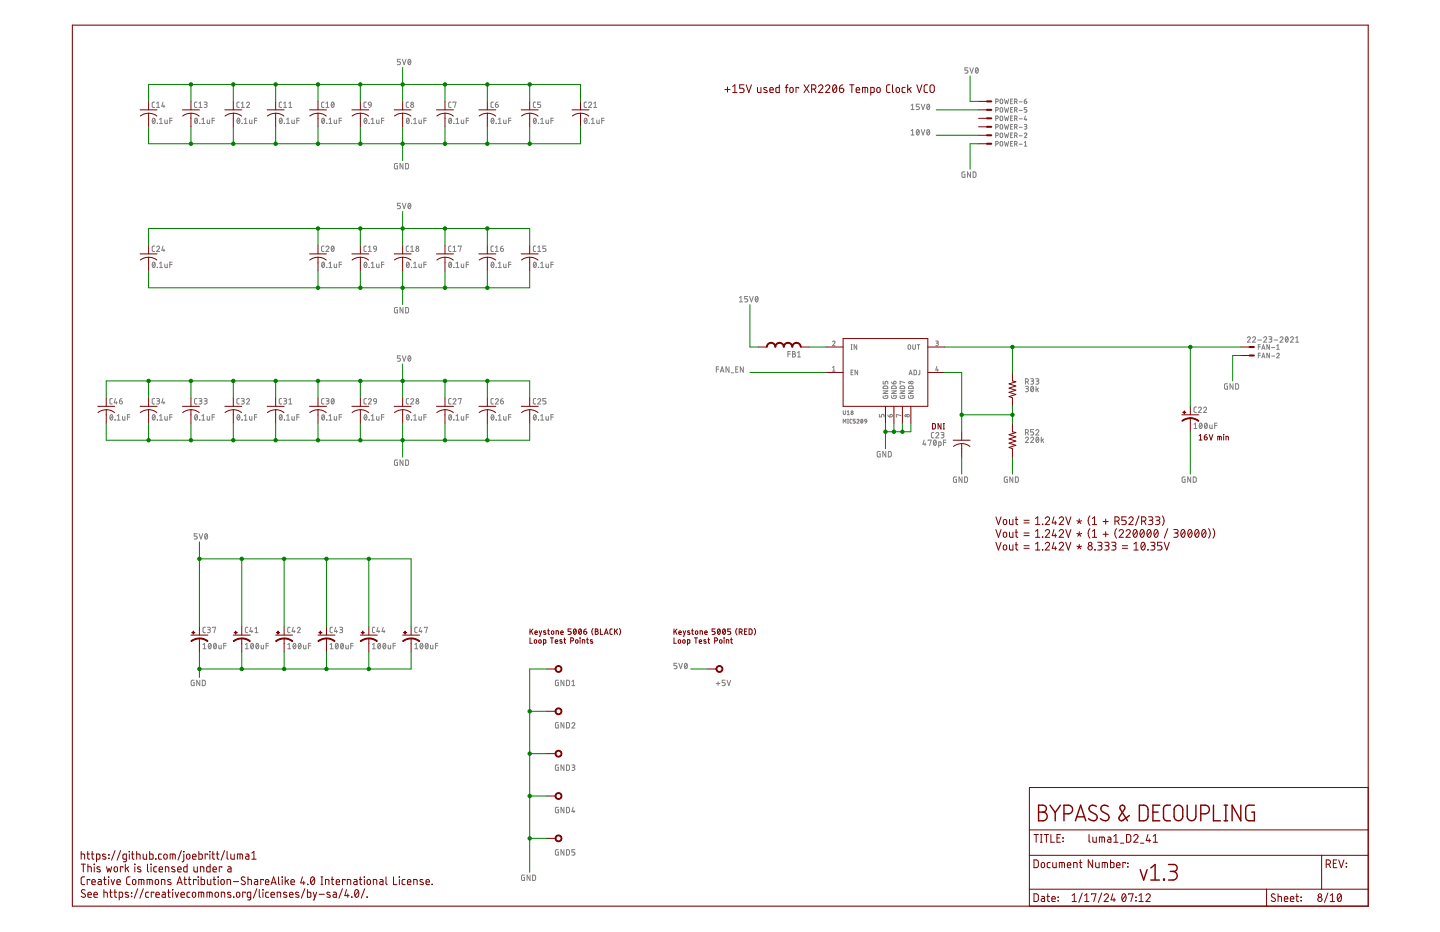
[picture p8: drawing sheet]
<svg xmlns="http://www.w3.org/2000/svg" width="432mm" height="279mm" viewBox="0 0 432 279" stroke-linecap="round" stroke-linejoin="round" font-family="sans-serif">
<g fill="none" stroke="#808080" stroke-width=".3">
<path d="M120.1 17.8h-.9v.7h.5a.45 .45 0 0 1 .4 .4 .45 .45 0 0 1-.4 .5h-.5M120.6 17.8l.6 1.6 .5-1.6M122.5 17.9l.1-.1a.81 .81 0 0 1 .6 .8 .81 .81 0 0 1-.6 .8l-.3-.8zM123.1 18.1l-.7 .9M45.8 35.5h.2a.81 .81 0 0 1 .5 .7 .81 .81 0 0 1-.5 .8l-.4-.8zM46.4 30.6h-.5l-.3 .4 .1 1 .7 .2M46.5 35.8l-.8 .9M46.9 32.2h1M46.9 31l.5-.4v1.6M47.1 37h.1M47.8 37h.9M47.8 35.8l.5-.4v1.6"/>
<path d="M48.9 30.6l-.4 1.3h.9M49.1 31.5v.7M49.4 36v.9l.3 .1h.5v-1M50.9 36.2h.7M51.6 35.4h-.7v1.6M58.5 35.5h.2a.81 .81 0 0 1 .5 .7 .81 .81 0 0 1-.5 .8l-.4-.8zM59.1 30.6h-.5l-.3 .4 .1 1 .7 .2M59.2 35.8l-.8 .9M59.6 32.2h1M59.6 31l.5-.4v1.6M59.8 37h.1M60.5 37h.9"/>
<path d="M60.5 35.8l.5-.4v1.6M61.2 30.6h.6a.36 .36 0 0 1 .3 .4 .36 .36 0 0 1-.3 .3h-.4M61.7 31.3a.44 .44 0 0 1 .4 .5 .44 .44 0 0 1-.4 .4h-.5M62.1 36v.9l.3 .1h.5v-1M63.6 36.2h.7M64.3 35.4h-.7v1.6M71.2 35.5h.2a.81 .81 0 0 1 .5 .7 .81 .81 0 0 1-.5 .8l-.4-.8zM71.8 30.6h-.5l-.3 .4 .1 1 .7 .2M71.9 35.8l-.8 .9M72.3 32.2h1M72.3 31l.5-.4v1.6M72.5 37h.1"/>
<path d="M73.2 37h.9M73.2 35.8l.5-.4v1.6M73.9 31a.44 .44 0 0 1 .6-.4 .44 .44 0 0 1 .2 .7l-.8 .9h.9M74.8 36v.9l.3 .1h.4v-1M76.3 36.2h.7M77 35.4h-.7v1.6M83.9 35.5h.2a.81 .81 0 0 1 .5 .7 .81 .81 0 0 1-.5 .8l-.4-.8zM84.5 30.6h-.5l-.3 .4 .1 1 .7 .2M84.6 35.8l-.8 .9M85 32.2h1M85 31l.5-.4v1.6M85.2 37h.1"/>
<path d="M85.9 37h.9M85.9 35.8l.5-.4v1.6M86.6 32.2h.9M86.6 31l.5-.4v1.6M87.5 36v.9l.3 .1h.4v-1M89 36.2h.7M89.7 35.4h-.7v1.6M96.6 35.5h.2a.81 .81 0 0 1 .5 .7 .81 .81 0 0 1-.5 .8l-.4-.8zM97.2 30.6h-.5l-.3 .4 .1 1 .7 .2M97.3 35.8l-.8 .9M97.7 32.2h1M97.7 31l.5-.4v1.6"/>
<path d="M97.9 37h.1M98.6 37h.9M98.6 35.8l.5-.4v1.6M99.5 30.7l.1-.1a.82 .82 0 0 1 .6 .8 .82 .82 0 0 1-.6 .8l-.3-.5zM100.1 31l-.7 .9M100.2 36v.9l.3 .1h.4v-1M101.7 36.2h.7M102.4 35.4h-.7v1.6M109.3 35.5h.2a.81 .81 0 0 1 .5 .7 .81 .81 0 0 1-.5 .8l-.4-.8zM109.9 30.6h-.5l-.3 .4 .1 1 .7 .2M110 35.8l-.8 .9M110.6 30.7h.6l.1 .8-.7-.1z"/>
<path d="M110.6 37h.1M111.3 37h.9M111.3 35.8l.5-.4v1.6M111.3 31.5l-.1 .4-.6 .3M112.9 36v.9l.3 .1h.4v-1M114.4 36.2h.7M115.1 35.4h-.7v1.6M122 35.5h.2a.81 .81 0 0 1 .5 .7 .81 .81 0 0 1-.5 .8l-.4-.8zM122.6 30.6h-.5l-.3 .4 .1 1 .7 .2M122.6 35.8l-.7 .9M123.3 37h.1M124 37h.9"/>
<path d="M124 35.8l.5-.4v1.6M125.6 36v.9l.3 .1h.4v-1M127.1 36.2h.7M127.8 35.4h-.7v1.6M134.7 35.5h.2a.81 .81 0 0 1 .5 .7 .81 .81 0 0 1-.5 .8l-.4-.8zM135.3 30.6h-.5l-.3 .4 .1 1 .7 .2M135.3 35.8l-.7 .9M135.8 30.8v-.2h.9l-.4 1.6M136 37h.1M136.7 37h.9M136.7 35.8l.5-.4v1.6M138.3 36v.9l.3 .1h.4v-1"/>
<path d="M139.8 36.2h.7M140.5 35.4h-.7v1.6M147.4 35.5h.2a.81 .81 0 0 1 .5 .7 .81 .81 0 0 1-.5 .8l-.4-.8zM148 30.6h-.6l-.2 .4 .1 1 .7 .2M148 35.8l-.7 .9M148.5 31.3h.6a.45 .45 0 0 1 .3 .5 .45 .45 0 0 1-.4 .4 .45 .45 0 0 1-.5-.4zM148.7 37h.1M149.3 30.6l-.5 .1-.3 .6M149.4 37h.9M149.4 35.8l.5-.4v1.6M151 36v.9l.3 .1h.4v-1M152.5 36.2h.7"/>
<path d="M153.2 35.4h-.7v1.6M160.1 35.5h.2a.82 .82 0 0 1 .5 .7 .82 .82 0 0 1-.5 .8l-.4-.8zM160.7 30.6h-.6l-.2 .4 .1 1 .7 .2M160.7 35.8l-.7 .9M161.4 37h.1M162.1 37h.9M162.1 35.8l.5-.4v1.6M162.1 30.6h-.9v.7h.6a.45 .45 0 0 1 .3 .5 .45 .45 0 0 1-.3 .4h-.6M163.7 36v.9l.3 .1h.4v-1M165.2 36.2h.7M165.9 35.4h-.7v1.6M175.4 35.5h.1a.82 .82 0 0 1 .6 .7 .82 .82 0 0 1-.6 .8l-.3-.5z"/>
<path d="M175.9 30.6h-.5l-.2 .4v1l.7 .2M176 35.8l-.7 .9M176.5 31a.45 .45 0 0 1 .6-.4 .45 .45 0 0 1 .1 .7l-.7 .9h.9M176.7 37h.1M177.4 37h.9M177.4 35.8l.4-.4v1.6M178 32.2h.9M178 31l.5-.4v1.6M179 36v.9l.2 .1h.5v-1M180.4 36.2h.8M181.2 35.4h-.8v1.6M273.2 32.9h.9"/>
<path d="M273.2 31.6l.5-.4v1.7M273.2 39.2l.5-.3v1.6M275 39l.1-.1a.81 .81 0 0 1 .6 .8 .81 .81 0 0 1-.6 .7l-.3-.7zM275.6 39.2l-.8 .9M275.7 31.2h-.9v.8h.5a.45 .45 0 0 1 .4 .4 .45 .45 0 0 1-.4 .5h-.5M276.2 38.9l.6 1.6 .5-1.6M276.2 31.2l.6 1.7 .5-1.7M278.1 39l.1-.1a.82 .82 0 0 1 .6 .8 .82 .82 0 0 1-.6 .7l-.3-.4zM278.1 31.3h.1a.82 .82 0 0 1 .6 .7 .82 .82 0 0 1-.6 .8l-.3-.5zM278.7 39.2l-.7 .9M278.7 31.6l-.7 .9M290.2 20.3h-.9v.7h.6a.45 .45 0 0 1 .3 .5 .45 .45 0 0 1-.3 .4h-.6"/>
<path d="M290.8 20.3l.6 1.6 .5-1.6M292.7 20.4l.1-.1a.81 .81 0 0 1 .6 .8 .81 .81 0 0 1-.6 .8l-.3-.8zM293.3 20.7l-.8 .9M298.6 38.1h.4a.39 .39 0 0 0 .4-.4 .39 .39 0 0 0-.4-.4h-.4v1.4M298.6 35.6h.4a.39 .39 0 0 0 .4-.4 .39 .39 0 0 0-.4-.4h-.4v1.4M298.6 33h.4a.39 .39 0 0 0 .4-.4 .39 .39 0 0 0-.4-.4h-.4v1.4M298.6 30.5h.4a.39 .39 0 0 0 .4-.4 .39 .39 0 0 0-.4-.4h-.4v1.4M300 40h.5l.2 .9a.39 .39 0 0 1-.4 .4 .39 .39 0 0 1-.4-.4zM300 37.4h.5l.2 .9a.39 .39 0 0 1-.4 .4 .39 .39 0 0 1-.4-.4zM300 34.9h.5l.2 .9a.39 .39 0 0 1-.4 .4 .39 .39 0 0 1-.4-.4zM300 32.3h.5l.2 1a.39 .39 0 0 1-.4 .3 .39 .39 0 0 1-.4-.3zM300 29.8h.5l.2 .9a.39 .39 0 0 1-.4 .4 .39 .39 0 0 1-.4-.4z"/>
<path d="M301.2 39.9l.3 1.4 .3-1 .3 1 .4-1.4M301.2 37.3l.3 1.4 .3-.9 .3 .9 .4-1.4M301.2 34.8l.3 1.4 .3-1 .3 1 .4-1.4M301.2 32.2l.3 1.4 .3-.9 .3 .9 .4-1.4M301.2 29.7l.3 1.4 .3-.9 .3 .9 .4-1.4M303 37.9h.5M303 35.4h.5M303 32.9h.5M303 30.3h.5M303.7 32.2h-.7v1.4h.7M303.7 29.7h-.7v1.4h.7M303.7 34.8h-.7v1.4h.7"/>
<path d="M303.7 37.3h-.7v1.4h.7M303.7 39.9h-.7v1.4h.7M304.2 38.1h.4M304.2 35.6h.4M304.2 33h.4M304.2 30.5h.4M304.6 38.1a.39 .39 0 0 0 .4-.4 .39 .39 0 0 0-.4-.4h-.4v1.4M304.6 35.6a.39 .39 0 0 0 .4-.4 .39 .39 0 0 0-.4-.4h-.4v1.4M304.6 33a.39 .39 0 0 0 .4-.4 .39 .39 0 0 0-.4-.4h-.4v1.4M304.6 30.5a.39 .39 0 0 0 .4-.4 .39 .39 0 0 0-.4-.4h-.4v1.4M304.7 38.1l.3 .6M304.7 35.6l.3 .6"/>
<path d="M304.7 33l.3 .6M304.7 30.5l.3 .6M305.6 38.2h.9M305.6 35.6h.9M305.6 33.1h.9M305.6 30.5h.9M307.1 37.3h.6l.2 .2-.2 .4h-.4M307.1 30.3h.5a.39 .39 0 0 1 .3 .4 .39 .39 0 0 1-.4 .4 .39 .39 0 0 1-.4-.4zM307.4 34.8l-.3 1.1h.8M307.5 37.9a.39 .39 0 0 1 .4 .4 .39 .39 0 0 1-.4 .4h-.4M307.7 35.6v.6M307.8 29.7l-.5 .3-.2 .3"/>
<path d="M307.9 32.2h-.8v.7h.5a.4 .4 0 0 1 .3 .3 .4 .4 0 0 1-.3 .4h-.5M119.2 49l-.9 .2v1.2l.2 .2h.7v-.9h-.3M120.8 49v1.6l-.8-1.6v1.6M121.6 49h.6l.3 .3v1.1l-.3 .2h-.6zM273.2 40.5h.9M289.3 51.5l-.8 .3v1.2l.2 .1 .6 .1v-.9h-.2M291 51.5v1.7l-.9-1.7v1.7M291.8 51.5l.6 .1 .3 .2v1.1l-.3 .2-.6 .1zM298.6 43.2h.4a.39 .39 0 0 0 .4-.4 .39 .39 0 0 0-.4-.4h-.4v1.4M298.6 40.6h.4a.39 .39 0 0 0 .4-.4 .39 .39 0 0 0-.4-.3h-.4v1.4M300 42.5h.5l.2 .9a.39 .39 0 0 1-.4 .4 .39 .39 0 0 1-.4-.4zM301.2 42.4l.3 1.4 .3-.9 .3 .9 .4-1.4"/>
<path d="M303 43h.5M303 40.5h.5M303.7 42.4h-.7v1.4h.7M304.2 43.2h.4M304.2 40.6h.4M304.6 43.2a.39 .39 0 0 0 .4-.4 .39 .39 0 0 0-.4-.4h-.4v1.4M304.6 40.6a.39 .39 0 0 0 .4-.4 .39 .39 0 0 0-.4-.3h-.4v1.4M304.7 43.2l.3 .6M304.7 40.6l.3 .7M305.6 43.2h.9M305.6 40.7h.9M307.1 40.2a.38 .38 0 0 1 .6-.3 .38 .38 0 0 1 .1 .6l-.7 .8h.8"/>
<path d="M307.1 43.8h.8M307.1 42.7l.4-.3v1.4M45.8 78.7l.2-.1a.81 .81 0 0 1 .5 .8 .81 .81 0 0 1-.5 .8l-.4-.8zM46.4 73.8h-.5l-.3 .3 .1 1.2 .7 .1M46.5 79l-.8 .9M46.9 74.1a.44 .44 0 0 1 .7-.3 .44 .44 0 0 1 .1 .7l-.8 .9h1M47.8 79l.5-.4v1.6M48.9 73.8l-.4 1.2h.9M49.1 74.7v.7M49.4 79.1v1l.3 .1h.5v-1.1M50.9 79.3h.7M51.6 78.6h-.7v1.6"/>
<path d="M96.6 78.7l.2-.1a.81 .81 0 0 1 .5 .8 .81 .81 0 0 1-.5 .8l-.4-.8zM97.2 73.8l-.7 .1-.1 .2 .1 1.1 .7 .2M97.3 79l-.8 .9M97.7 74.1a.44 .44 0 0 1 .7-.3 .44 .44 0 0 1 .1 .7l-.8 .9h1M98.6 79l.5-.4v1.6M99.5 73.9l.1-.1a.82 .82 0 0 1 .6 .8 .82 .82 0 0 1-.6 .8l-.3-.5zM100.1 74.1l-.7 .9M100.2 79.1v1l.3 .1h.4v-1.1M101.7 79.3h.7M102.4 78.6h-.7v1.6M109.3 78.7l.2-.1a.81 .81 0 0 1 .5 .8 .81 .81 0 0 1-.5 .8l-.4-.8zM109.9 73.8l-.7 .1-.1 .2 .1 1.1 .7 .2"/>
<path d="M110 79l-.8 .9M110.4 75.4h.9M110.4 74.1l.5-.3v1.6M111.3 79l.5-.4v1.6M112.1 73.9h.7l.1 .8-.8-.1zM112.9 74.7l-.1 .4-.6 .3M112.9 79.1v1l.3 .1h.4v-1.1M114.4 79.3h.7M115.1 78.6h-.7v1.6M120.1 60.9h-.9v.8h.5a.47 .47 0 0 1 .4 .4 .47 .47 0 0 1-.4 .5h-.5M120.6 60.9l.6 1.7 .5-1.7M122 78.7l.2-.1a.81 .81 0 0 1 .5 .8 .81 .81 0 0 1-.5 .8l-.4-.8z"/>
<path d="M122.5 61h.1a.81 .81 0 0 1 .6 .8 .81 .81 0 0 1-.6 .7l-.3-.7zM122.6 73.8l-.7 .1-.1 .2 .1 1.1 .7 .2M122.6 79l-.7 .9M123.1 61.3l-.7 .9M123.1 75.4h.9M123.1 74.1l.5-.3v1.6M124 79l.5-.4v1.6M125.6 79.1v1l.3 .1h.4v-1.1M127.1 79.3h.7M127.8 78.6h-.7v1.6M134.7 78.7l.2-.1a.81 .81 0 0 1 .5 .8 .81 .81 0 0 1-.5 .8l-.4-.8zM135.3 73.8l-.7 .1-.1 .2 .1 1.1 .7 .2"/>
<path d="M135.3 79l-.7 .9M135.8 75.4h.9M135.8 74.1l.5-.3v1.6M136.7 79l.5-.4v1.6M137.4 74v-.2h.9l-.4 1.6M138.3 79.1v1l.3 .1h.4v-1.1M139.8 79.3h.7M140.5 78.6h-.7v1.6M147.4 78.7l.2-.1a.81 .81 0 0 1 .5 .8 .81 .81 0 0 1-.5 .8l-.4-.8zM148 73.8h-.6l-.2 .3 .1 1.1 .7 .2M148 79l-.7 .9M148.5 75.4h.9"/>
<path d="M148.5 74.1l.5-.3v1.6M149.4 79l.5-.4v1.6M150.1 74.5h.5a.45 .45 0 0 1 .4 .5 .45 .45 0 0 1-.5 .4 .45 .45 0 0 1-.4-.4zM150.8 73.8l-.6 .3-.1 .4M151 79.1v1l.3 .1h.4v-1.1M152.5 79.3h.7M153.2 78.6h-.7v1.6M160.1 78.7l.2-.1a.82 .82 0 0 1 .5 .8 .82 .82 0 0 1-.5 .8l-.4-.8zM160.7 73.8h-.6l-.2 .3 .1 1.1 .7 .2M160.7 79l-.7 .9M161.2 75.4h.9M161.2 74.1l.5-.3v1.6"/>
<path d="M162.1 79l.5-.4v1.6M163.7 73.8h-.9v.7h.5a.46 .46 0 0 1 .4 .4 .46 .46 0 0 1-.4 .5h-.5M163.7 79.1v1l.3 .1h.4v-1.1M165.2 79.3h.7M165.9 78.6h-.7v1.6M47.1 80.1h.1M47.8 80.2h.9M97.9 80.1h.1M98.6 80.2h.9M110.6 80.1h.1M111.3 80.2h.9M119.2 92.2h-.7l-.2 .2v1.1l.2 .3h.7v-.9h-.3"/>
<path d="M120.8 92.2v1.6l-.8-1.6v1.6M121.6 92.2l.9 .3v1l-.3 .3h-.6zM123.3 80.1h.1M124 80.2h.9M136 80.1h.1M136.7 80.2h.9M148.7 80.1h.1M149.4 80.2h.9M161.4 80.1h.1M162.1 80.2h.9M221.7 89.2l.5-.3v1.6M221.7 90.5h1"/>
<path d="M224.2 88.9h-.9v.7h.6a.46 .46 0 0 1 .3 .5 .46 .46 0 0 1-.3 .4h-.6M224.8 88.9l.5 1.6 .6-1.6M226.6 89l.2-.1a.84 .84 0 0 1 .5 .8 .84 .84 0 0 1-.5 .8l-.3-.5zM227.2 89.2l-.7 .9M33.7 119.5h-.5l-.2 .3v1.1l.7 .2M34.6 119.5l-.4 1.3h1M36.5 119.5l-.4 .1-.3 .6M46.4 119.5h-.5l-.3 .3 .1 1.2 .7 .1M46.9 119.5h.6a.36 .36 0 0 1 .4 .3 .36 .36 0 0 1-.4 .4h-.4M48.9 119.5l-.4 1.3h.9M59.1 119.5h-.5l-.3 .3 .1 1.2 .7 .1M59.6 119.5h.6a.36 .36 0 0 1 .4 .3 .36 .36 0 0 1-.4 .4h-.4"/>
<path d="M61.2 119.5h.6a.36 .36 0 0 1 .3 .3 .36 .36 0 0 1-.3 .4h-.4M71.8 119.5h-.5l-.3 .3 .1 1.2 .7 .1M72.3 119.5h.6a.36 .36 0 0 1 .4 .3 .36 .36 0 0 1-.4 .4h-.4M73.9 119.8a.44 .44 0 0 1 .6-.3 .44 .44 0 0 1 .2 .7l-.8 .9h.9M84.5 119.5h-.5l-.3 .3 .1 1.2 .7 .1M85 119.5h.6a.36 .36 0 0 1 .4 .3 .36 .36 0 0 1-.4 .4h-.4M86.6 119.8l.5-.3v1.6M97.2 119.5h-.5l-.3 .3 .1 1.1 .7 .2M97.7 119.5h.6a.36 .36 0 0 1 .4 .3 .36 .36 0 0 1-.4 .4h-.4M99.5 119.6l.1-.1a.82 .82 0 0 1 .6 .8 .82 .82 0 0 1-.6 .8l-.3-.5zM100.1 119.8l-.7 1M109.9 119.5h-.5l-.3 .3 .1 1.1 .7 .2"/>
<path d="M110.4 119.8a.44 .44 0 0 1 .7-.3 .44 .44 0 0 1 .1 .7l-.8 .9h.9M112.1 119.6h.7l.1 .8-.8-.1zM120.1 106.7h-.9v.7h.5a.46 .46 0 0 1 .4 .4 .46 .46 0 0 1-.4 .5h-.5M120.6 106.7l.6 1.6 .5-1.6M122.5 106.8l.1-.1a.81 .81 0 0 1 .6 .8 .81 .81 0 0 1-.6 .7l-.3-.7zM122.6 119.5h-.5l-.3 .3 .1 1.1 .7 .2M123.1 107l-.7 .9M123.1 119.8a.44 .44 0 0 1 .7-.3 .44 .44 0 0 1 .1 .7l-.8 .9h.9M135.3 119.5h-.5l-.3 .3 .1 1.1 .7 .2M135.8 119.8a.44 .44 0 0 1 .7-.3 .44 .44 0 0 1 .1 .7l-.8 .9h.9M137.4 119.7v-.2h.9l-.4 1.6M148 119.5h-.6l-.2 .3 .1 1.1 .7 .2"/>
<path d="M148.5 119.8a.44 .44 0 0 1 .7-.3 .44 .44 0 0 1 .1 .7l-.8 .9h.9M150.8 119.5l-.4 .1-.3 .6M160.7 119.5h-.6l-.2 .3 .1 1.1 .7 .2M161.2 119.8a.44 .44 0 0 1 .7-.3 .44 .44 0 0 1 .1 .7l-.8 .9h.9M163.7 119.5h-.9v.7h.5a.46 .46 0 0 1 .4 .5 .46 .46 0 0 1-.4 .4h-.5M214.8 110.7h.7M215.5 110h-.7v1.6M216 111.6l.5-1.6 .6 1.6M216.1 111.2h.8M218.6 110v1.6l-.9-1.6v1.6M219.2 111.8h.8M220.6 110.7h.6"/>
<path d="M221.3 110h-.7v1.6h.7M222.9 110v1.6l-.9-1.6v1.6M236.3 106.1h.7M237 105.4h-.7v1.6M237.6 105.4h.5a.36 .36 0 0 1 .4 .3 .36 .36 0 0 1-.4 .4 .46 .46 0 0 1 .4 .5 .46 .46 0 0 1-.4 .4h-.5zM237.6 106.1h.5M239.1 107h.9M239.1 105.7l.5-.3v1.6M249.6 102.5a.38 .38 0 0 1 .6-.2 .38 .38 0 0 1 .1 .5l-.7 .8h.8M249.6 110.2l.4-.3v1.4M249.6 111.3h.8M255.2 103.3h.3"/>
<path d="M255.2 104.7h.3M255.2 111.6h.5M255.4 103.3v1.4M255.8 111h-.6v1.4h.6M256.9 103.3v1.4l-.8-1.4v1.4M257.2 111v1.4l-.8-1.4v1.4M264.8 118.6l.2 .8 1.2-.2v-.6h-.8v.3M264.8 114.3v.8h.6v-.5a.4 .4 0 0 1 .4-.3 .4 .4 0 0 1 .4 .3v.5M264.8 117.2h1.4l-1.4 .8h1.4M264.9 115.8h1.1l.2 .7h-1.4zM267.4 118.6l.1 .8 1.2-.2 .1-.6h-.8v.3M267.4 114.5l.1 .3 .5 .3"/>
<path d="M267.4 117.2h1.4l-1.4 .8h1.4M267.5 115.8h1l.3 .7h-1.4zM268.1 114.4a.39 .39 0 0 1 .6 .1 .39 .39 0 0 1-.3 .6h-.4zM269.9 118.6l.2 .8 1.2-.2v-.6h-.8v.3M269.9 117.2h1.4l-1.4 .8h1.4M270 115.8h1l.3 .7h-1.4zM271.3 114.7l-1.4-.4 .1 .8M272.4 103.5h.5l.2 .9a.39 .39 0 0 1-.4 .3 .39 .39 0 0 1-.4-.3zM272.4 118.6l.2 .8 1.2-.2v-.6h-.8v.3M272.4 117.2h1.4l-1.4 .8h1.4M272.5 115.8h1.1l.2 .7h-1.4zM272.6 112.4l.4-1.4 .5 1.4"/>
<path d="M272.7 112h.7M273.7 103.3v1.1a.39 .39 0 0 0 .4 .3 .39 .39 0 0 0 .4-.3v-1.1M274.1 111l.7 .2v.8l-.2 .3-.5 .1zM275 103.3h.8M275.4 103.3v1.4M275.8 111v1.2l-.5 .2M280.6 102.2l.6 .1 .2 .2-.2 .3h-.4M280.9 109.9l-.3 1h.8M281 102.8a.39 .39 0 0 1 .4 .4 .39 .39 0 0 1-.4 .4h-.4M281.2 110.6v.7M307.5 115.8h.5a.36 .36 0 0 1 .4 .4 .36 .36 0 0 1-.4 .3h-.3M307.5 114.4h.4a.46 .46 0 0 0 .5-.4 .46 .46 0 0 0-.5-.5h-.4v1.7"/>
<path d="M307.9 116.5a.46 .46 0 0 1 .5 .5 .46 .46 0 0 1-.5 .4h-.4M308 114.4l.4 .8M309 113.5h.6a.36 .36 0 0 1 .3 .4 .36 .36 0 0 1-.3 .4h-.4M309.3 115.9l.1-.1a.81 .81 0 0 1 .6 .8 .81 .81 0 0 1-.6 .8l-.3-.5zM309.5 114.3a.46 .46 0 0 1 .4 .4 .46 .46 0 0 1-.4 .5h-.5M309.9 116.2l-.8 .9M310.6 113.5h.5a.36 .36 0 0 1 .4 .4 .36 .36 0 0 1-.4 .4h-.3M310.7 115.8v1.6M311 116.6l.4 .8M311.1 114.3a.46 .46 0 0 1 .4 .4 .46 .46 0 0 1-.4 .5h-.5M311.4 116.3l-.7 .6M368.1 115l-.9 .3v1l.2 .3 .7 .1v-.9h-.3"/>
<path d="M369.7 115v1.7l-.9-1.7v1.7M370.5 115l.6 .1 .3 .2v.9l-.3 .4-.6 .1zM374 101.3a.44 .44 0 0 1 .7-.3 .44 .44 0 0 1 .1 .7l-.8 .9h.9M375.6 101.3a.45 .45 0 0 1 .6-.3 .45 .45 0 0 1 .2 .7l-.8 .9h.9M377.2 101.9h1M377.3 104h.6M377.3 106.5h.6M377.9 103.3h-.6v1.4M377.9 105.9h-.6v1.4M378.4 104.7l.4-1.4 .5 1.4M378.4 107.3l.4-1.4 .5 1.4M378.5 104.4h.7"/>
<path d="M378.5 106.9h.7M378.9 101.3a.44 .44 0 0 1 .7-.3 .44 .44 0 0 1 .1 .7l-.8 .9h.9M380.5 100.9h.5a.36 .36 0 0 1 .4 .4 .36 .36 0 0 1-.4 .4h-.3M380.6 103.3v1.4l-.7-1.4v1.4M380.6 105.9v1.4l-.7-1.4v1.4M380.9 101.7a.46 .46 0 0 1 .5 .4 .46 .46 0 0 1-.5 .5h-.4M381.3 104.2h.9M381.3 106.7h.9M382.1 101.9h1.1M382.8 106.2a.38 .38 0 0 1 .6-.3 .38 .38 0 0 1 .1 .6l-.7 .8h.8M382.8 103.7l.4-.4v1.4M382.8 104.7h.8"/>
<path d="M383.8 101.3a.45 .45 0 0 1 .6-.3 .45 .45 0 0 1 .2 .7l-.8 .9h.9M385.6 101h.1a.81 .81 0 0 1 .6 .7 .81 .81 0 0 1-.6 .8l-.3-.8zM386.2 101.3l-.7 .9M386.9 101.3a.44 .44 0 0 1 .7-.3 .44 .44 0 0 1 .1 .7l-.8 .9h1M388.5 102.6h.9M388.5 101.3l.5-.4v1.7M33.1 124.4l.2-.1a.82 .82 0 0 1 .5 .8 .82 .82 0 0 1-.5 .8l-.3-.5zM33.8 124.7l-.8 .9M34.4 125.8h.1M34.9 120.4v.7M35.1 125.9h.9M35.1 124.7l.5-.4v1.6"/>
<path d="M35.8 120.2h.6a.45 .45 0 0 1 .3 .5 .45 .45 0 0 1-.5 .4 .45 .45 0 0 1-.4-.5zM36.7 124.8l.1 1 .2 .1h.5v-1.1M38.2 125h.7M38.9 124.3h-.7v1.6M45.8 124.4l.2-.1a.81 .81 0 0 1 .5 .8 .81 .81 0 0 1-.5 .8l-.4-.8zM46.5 124.7l-.8 .9M47.1 125.8h.1M47.4 120.2a.46 .46 0 0 1 .5 .5 .46 .46 0 0 1-.5 .4h-.5M47.8 124.7l.5-.4v1.6M47.8 125.9h.9M49.1 120.4v.7M49.4 124.8v1l.3 .1h.5v-1.1"/>
<path d="M50.9 125h.7M51.6 124.3h-.7v1.6M58.5 124.4l.2-.1a.81 .81 0 0 1 .5 .8 .81 .81 0 0 1-.5 .8l-.4-.8zM59.2 124.7l-.8 .9M59.8 125.8h.1M60.1 120.2a.46 .46 0 0 1 .5 .5 .46 .46 0 0 1-.5 .4h-.5M60.5 124.7l.5-.4v1.6M60.5 125.9h.9M61.7 120.2a.46 .46 0 0 1 .4 .5 .46 .46 0 0 1-.4 .4h-.5M62.1 124.8v1l.3 .1h.5v-1.1M63.6 125h.7M64.3 124.3h-.7v1.6"/>
<path d="M71.2 124.4l.2-.1a.81 .81 0 0 1 .5 .8 .81 .81 0 0 1-.5 .8l-.4-.8zM71.9 124.7l-.8 .9M72.5 125.8h.1M72.8 120.2a.46 .46 0 0 1 .5 .5 .46 .46 0 0 1-.5 .4h-.5M73.2 124.7l.5-.4v1.6M73.2 125.9h.9M74.8 124.8v1l.3 .1h.4v-1.1M76.3 125h.7M77 124.3h-.7v1.6M83.9 124.4l.2-.1a.81 .81 0 0 1 .5 .8 .81 .81 0 0 1-.5 .8l-.4-.8zM84.6 124.7l-.8 .9M85.2 125.8h.1"/>
<path d="M85.5 120.2a.46 .46 0 0 1 .5 .5 .46 .46 0 0 1-.5 .4h-.5M85.9 124.7l.5-.4v1.6M85.9 125.9h.9M86.6 121.1h.9M87.5 124.8v1l.3 .1h.4v-1.1M89 125h.7M89.7 124.3h-.7v1.6M96.6 124.4l.2-.1a.81 .81 0 0 1 .5 .8 .81 .81 0 0 1-.5 .8l-.4-.8zM97.3 124.7l-.8 .9M97.9 125.8h.1M98.2 120.2a.46 .46 0 0 1 .5 .5 .46 .46 0 0 1-.5 .4h-.5M98.6 124.7l.5-.4v1.6"/>
<path d="M98.6 125.9h.9M100.2 124.8v1l.3 .1h.4v-1.1M101.7 125h.7M102.4 124.3h-.7v1.6M109.3 124.4l.2-.1a.81 .81 0 0 1 .5 .8 .81 .81 0 0 1-.5 .8l-.4-.8zM110 124.7l-.8 .9M110.6 125.8h.1M111.3 124.7l.5-.4v1.6M111.3 125.9h.9M112.9 120.4l-.1 .4-.6 .3M112.9 124.8v1l.3 .1h.4v-1.1M114.4 125h.7"/>
<path d="M115.1 124.3h-.7v1.6M119.2 137.9l-.9 .2v1.2l.2 .2h.7v-.9h-.3M120.8 137.9v1.6l-.8-1.6v1.6M121.6 137.9h.6l.3 .3v1l-.3 .3h-.6zM122 124.4l.2-.1a.81 .81 0 0 1 .5 .8 .81 .81 0 0 1-.5 .8l-.4-.8zM122.6 124.7l-.7 .9M123.3 125.8h.1M124 124.7l.5-.4v1.6M124 125.9h.9M125.6 124.8v1l.3 .1h.4v-1.1M127.1 125h.7M127.8 124.3h-.7v1.6"/>
<path d="M134.7 124.4l.2-.1a.81 .81 0 0 1 .5 .8 .81 .81 0 0 1-.5 .8l-.4-.8zM135.3 124.7l-.7 .9M136 125.8h.1M136.7 124.7l.5-.4v1.6M136.7 125.9h.9M138.3 124.8v1l.3 .1h.4v-1.1M139.8 125h.7M140.5 124.3h-.7v1.6M147.4 124.4l.2-.1a.81 .81 0 0 1 .5 .8 .81 .81 0 0 1-.5 .8l-.4-.8zM148 124.7l-.7 .9M148.7 125.8h.1M149.4 124.7l.5-.4v1.6"/>
<path d="M149.4 125.9h.9M150.1 120.2h.5a.45 .45 0 0 1 .4 .5 .45 .45 0 0 1-.5 .4 .45 .45 0 0 1-.4-.5zM151 124.8v1l.3 .1h.4v-1.1M152.5 125h.7M153.2 124.3h-.7v1.6M160.1 124.4l.2-.1a.82 .82 0 0 1 .5 .8 .82 .82 0 0 1-.5 .8l-.3-.5zM160.7 124.7l-.7 .9M161.4 125.8h.1M162.1 124.7l.5-.4v1.6M162.1 125.9h.9M163.7 124.8v1l.3 .1h.4v-1.1M165.2 125h.7"/>
<path d="M165.9 124.3h-.7v1.6M252.9 123.1v.9l.2 .3 .4-.2v-1M252.9 126.9v-1.2l.4 .6 .3-.6v1.2M254 124.3h.7M254 123.4l.4-.3v1.2M254.1 126.9h.3M254.1 125.7h.3M254.3 125.7v1.2M255.4 125.7h-.4l-.1 .2v.9l.5 .1M256.5 125.7h-.7v.5h.4a.33 .33 0 0 1 .3 .3 .33 .33 0 0 1-.3 .4h-.4M257 125.9a.32 .32 0 0 1 .4-.2 .32 .32 0 0 1 .1 .5l-.5 .7h.6M258.3 125.8v-.1a.54 .54 0 0 1 .5 .6 .54 .54 0 0 1-.5 .5z"/>
<path d="M258.7 125.9l-.5 .7M259.3 125.9l.5-.1 .1 .5h-.6zM259.9 126.3l-.5 .6M263.7 124.2v.8h.6v-.5a.4 .4 0 0 1 .4-.3 .4 .4 0 0 1 .4 .3v.5M263.9 135.4l-.8 .2v1.3l.8 .1v-.9h-.2M265.6 135.4v1.6l-.9-1.6v1.6M266.2 124.4l.3 .5 .3 .1M266.4 135.4h.6l.3 .2v1.1l-.3 .2-.6 .1zM266.9 124.3a.39 .39 0 0 1 .7 .1 .39 .39 0 0 1-.4 .6h-.4zM270.2 124.6l-1.4-.4 .1 .8M277.1 131.9l-.3 1.3h.9M277.4 132.8v.8"/>
<path d="M278.3 132.1v-.2h.9l-.4 1.7M280 129.6l-.5 .1-.2 .3v1l.7 .3M280.1 132h.1a.81 .81 0 0 1 .6 .7 .81 .81 0 0 1-.6 .8l-.3-.5zM280.6 130a.44 .44 0 0 1 .6-.3 .44 .44 0 0 1 .2 .7l-.8 .9h.9M280.7 132.3l-.7 .9M281.5 133.6l.7-.2-.1-.9h-.6v1.6M282.2 129.6h.5a.36 .36 0 0 1 .4 .4 .36 .36 0 0 1-.4 .4h-.4M282.6 130.4a.46 .46 0 0 1 .5 .4 .46 .46 0 0 1-.5 .5h-.4M282.9 132.7h.7M283.6 131.9h-.7v1.7M307.5 131.4a.44 .44 0 0 1 .6-.3 .44 .44 0 0 1 .2 .7l-.8 .9h.9M307.5 129.7h.4a.46 .46 0 0 0 .5-.5 .46 .46 0 0 0-.5-.4h-.4v1.6"/>
<path d="M308 129.7l.4 .7M309.1 131.4a.44 .44 0 0 1 .6-.3 .44 .44 0 0 1 .1 .7l-.7 .9h.9M309.9 128.8h-.9v.7h.6a.46 .46 0 0 1 .4 .5 .46 .46 0 0 1-.4 .4h-.6M310.6 129.1a.45 .45 0 0 1 .6-.3 .45 .45 0 0 1 .2 .7l-.8 .9h.9M310.8 131.1h.1a.82 .82 0 0 1 .6 .7 .82 .82 0 0 1-.6 .8l-.3-.5zM311.4 131.4l-.7 .9M312.2 131v1.7M312.5 131.9l.4 .8M312.9 131.6l-.7 .5M358 127.2l.5-.3v1.6M358 128.5h.9M358.8 122h-.6l-.2 .4 .1 1 .7 .3"/>
<path d="M359.3 122.4a.45 .45 0 0 1 .7-.4 .45 .45 0 0 1 .1 .7l-.8 1h.9M359.8 127l.1-.1a.82 .82 0 0 1 .6 .8 .82 .82 0 0 1-.6 .7l-.3-.4zM360.4 127.2l-.7 .9M360.9 122.4a.45 .45 0 0 1 .6-.4 .45 .45 0 0 1 .2 .7l-.8 1h.9M361.4 127l.1-.1a.81 .81 0 0 1 .6 .8 .81 .81 0 0 1-.6 .7l-.4-.7zM362 127.2l-.7 .9M362.8 127.4v.9l.2 .2h.5v-1.1M364.2 127.6h.8M365 126.9h-.8v1.6M59.1 160h-.9v.7h.6a.45 .45 0 0 1 .3 .5 .45 .45 0 0 1-.3 .4h-.6M59.7 160l.5 1.6 .6-1.6M286.8 143l-.9 .2v1.2l.2 .2h.7v-.9h-.3"/>
<path d="M288.5 143v1.6l-.9-1.6v1.6M289.2 143h.7l.2 .3v1l-.2 .3h-.7zM302 143l-.8 .2v1.2l.2 .2h.6v-.9h-.2M303.7 143v1.6l-.9-1.6v1.6M304.5 143h.6l.3 .3v1l-.3 .3h-.6zM355.4 143l-.9 .2v1l.2 .4h.7v-.9h-.3M357 143v1.6l-.8-1.6v1.6M357.8 143h.6l.3 .3v.8l-.3 .5h-.6zM61.6 160.1l.1-.1a.82 .82 0 0 1 .6 .8 .82 .82 0 0 1-.6 .8l-.3-.5zM62.2 160.4l-.8 .8M60.9 193.2l.4-.3v1.6M60.9 194.5h.9"/>
<path d="M61.6 188l-.5 .1-.2 .3v1.1l.7 .2M62.2 188h.5a.36 .36 0 0 1 .4 .4 .36 .36 0 0 1-.4 .4h-.3M62.6 188.8a.46 .46 0 0 1 .5 .4 .46 .46 0 0 1-.5 .5h-.4M62.7 193l.1-.1a.81 .81 0 0 1 .6 .8 .81 .81 0 0 1-.6 .8l-.4-.8zM63.3 193.2l-.8 .9M63.8 188.2v-.2h.9l-.5 1.7M64.2 193l.1-.1a.81 .81 0 0 1 .6 .8 .81 .81 0 0 1-.6 .8l-.3-.8zM64.8 193.2l-.7 .9M65.6 193.4v.9l.3 .2h.4v-1.1M67.1 193.6h.7M67.8 192.9h-.7v1.6M73.6 194.5h.9"/>
<path d="M73.6 193.2l.4-.3v1.6M74.3 188l-.6 .2-.1 .2v1.1l.7 .2M75.2 188l-.3 1.3h.9M75.4 193l.1-.1a.81 .81 0 0 1 .6 .8 .81 .81 0 0 1-.6 .8l-.4-.8zM75.5 189v.7M76 193.2l-.8 .9M76.5 189.7h.9M76.5 188.4l.4-.4v1.7M76.9 193l.1-.1a.81 .81 0 0 1 .6 .8 .81 .81 0 0 1-.6 .8l-.3-.8zM77.5 193.2l-.7 .9M78.3 193.4v.9l.3 .2h.4v-1.1M79.8 193.6h.7"/>
<path d="M80.5 192.9h-.7v1.6M86.3 194.5h.9M86.3 193.2l.4-.3v1.6M87 188l-.6 .2-.1 .2v1.1l.7 .2M87.9 188l-.3 1.3h.9M88.1 193l.1-.1a.81 .81 0 0 1 .6 .8 .81 .81 0 0 1-.6 .8l-.4-.8zM88.2 189v.7M88.6 193.2l-.7 .9M89.2 188.4a.44 .44 0 0 1 .6-.3 .44 .44 0 0 1 .1 .7l-.7 .9h.8M89.6 193l.1-.1a.81 .81 0 0 1 .6 .8 .81 .81 0 0 1-.6 .8l-.3-.8zM90.2 193.2l-.7 .9M91 193.4v.9l.3 .2h.4v-1.1"/>
<path d="M92.5 193.6h.7M93.2 192.9h-.7v1.6M99 194.5h.9M99 193.2l.4-.3v1.6M99.7 188l-.6 .2-.1 .2v1.1l.7 .2M100.6 188l-.3 1.3h.9M100.8 193l.1-.1a.81 .81 0 0 1 .6 .8 .81 .81 0 0 1-.6 .8l-.4-.8zM100.9 189v.7M101.3 193.2l-.7 .9M101.9 188h.5a.36 .36 0 0 1 .3 .4 .36 .36 0 0 1-.3 .4h-.4M102.3 188.8a.46 .46 0 0 1 .4 .4 .46 .46 0 0 1-.4 .5h-.4M102.3 193l.1-.1a.81 .81 0 0 1 .6 .8 .81 .81 0 0 1-.6 .8l-.3-.8z"/>
<path d="M102.9 193.2l-.7 .9M103.7 193.4v.9l.3 .2h.4v-1.1M105.2 193.6h.7M105.9 192.9h-.7v1.6M111.7 194.5h.9M111.7 193.2l.4-.3v1.6M112.4 188l-.6 .2-.1 .2v1.1l.7 .2M113.3 188l-.3 1.3h.9M113.5 193l.1-.1a.81 .81 0 0 1 .6 .8 .81 .81 0 0 1-.6 .8l-.4-.8zM113.6 189v.7M114 193.2l-.7 .9M114.9 188l-.3 1.3h.8"/>
<path d="M115 193l.1-.1a.82 .82 0 0 1 .6 .8 .82 .82 0 0 1-.6 .8l-.3-.5zM115.2 189v.7M115.6 193.2l-.7 .9M116.4 193.4v.9l.3 .2h.4v-1.1M117.9 193.6h.7M118.6 192.9h-.7v1.6M124.4 194.5h.9M124.4 193.2l.4-.3v1.6M125.1 188l-.6 .2-.1 .2v1.1l.7 .2M126 188l-.3 1.3h.9M126.2 193l.1-.1a.81 .81 0 0 1 .6 .8 .81 .81 0 0 1-.6 .8l-.4-.8zM126.3 189v.7"/>
<path d="M126.7 193.2l-.7 .9M127.3 188.2v-.2h.8l-.4 1.7M127.7 193l.1-.1a.82 .82 0 0 1 .6 .8 .82 .82 0 0 1-.6 .8l-.3-.5zM128.3 193.2l-.7 .9M129.1 193.4v.9l.3 .2h.4v-1.1M130.6 193.6h.7M131.3 192.9h-.7v1.6M203 198.8h-.9v.8h.5a.46 .46 0 0 1 .4 .4 .46 .46 0 0 1-.4 .5h-.5M203.6 198.8l.5 1.7 .5-1.7M205.4 198.9h.1a.81 .81 0 0 1 .6 .8 .81 .81 0 0 1-.6 .7l-.3-.7zM206 199.2l-.7 .9M58.2 203.9h-.6l-.2 .3-.1 1 .3 .3h.6v-.9h-.2"/>
<path d="M59.9 203.9v1.6l-.9-1.6v1.6M60.7 203.9l.8 .3 .1 .9-.3 .4h-.6zM167.4 203.9h-.6l-.2 .3-.1 1 .3 .3h.6v-.9h-.2M167.4 216.6h-.6l-.2 .3-.1 1 .3 .3h.6v-.9h-.2M169.1 203.9v1.6l-.9-1.6v1.6M169.1 216.6v1.6l-.9-1.6v1.6M169.9 203.9l.6 .1 .2 .2 .1 .9-.3 .4h-.6zM169.9 216.6l.6 .1 .2 .2 .1 .9-.3 .4h-.6zM171.5 217a.44 .44 0 0 1 .6-.3 .44 .44 0 0 1 .2 .6l-.8 .9h.9M171.5 205.5h.9M171.5 204.3l.4-.4v1.6M214.8 204.9h1.1"/>
<path d="M215.3 204.4v1.1M217.4 203.9h-.8v.7h.5a.46 .46 0 0 1 .4 .5 .46 .46 0 0 1-.4 .4h-.5M218 203.9l.6 1.6 .5-1.6M167.4 229.3l-.8 .2-.1 1.1 .3 .3h.6v-.9h-.2M169.1 229.3v1.6l-.9-1.6v1.6M169.9 229.3l.6 .1 .2 .2 .1 .9-.3 .4h-.6zM171.5 229.3h.5a.36 .36 0 0 1 .4 .4 .36 .36 0 0 1-.4 .3h-.3M171.9 230a.46 .46 0 0 1 .5 .5 .46 .46 0 0 1-.5 .4h-.4M167.4 254.7l-.8 .2-.1 1.1 .3 .3h.6v-.9h-.2M167.4 242l-.8 .2-.1 1.1 .3 .3h.6v-.9h-.2M169.1 242v1.6l-.9-1.6v1.6M169.1 254.7v1.6l-.9-1.6v1.6"/>
<path d="M169.9 254.7h.6l.2 .3 .1 .9-.3 .4h-.6zM169.9 242h.6l.2 .3 .1 .9-.3 .4h-.6zM171.9 242l-.4 1.3h.9M172.1 242.9v.7M172.4 254.7h-.9v.7h.5a.46 .46 0 0 1 .4 .5 .46 .46 0 0 1-.4 .4h-.5M157.3 262.3l-.9 .3v1l.2 .3h.7v-.8h-.3M158.9 262.3v1.6l-.8-1.6v1.6M159.7 262.3l.6 .1 .3 .2v.9l-.3 .4h-.6z"/>
<circle cx="123.6" cy="31.8" r=".45"/>
<circle cx="123.6" cy="31" r=".36"/>
<circle cx="125.2" cy="74.9" r=".45"/>
<circle cx="125.2" cy="74.1" r=".36"/>
<circle cx="125.2" cy="119.8" r=".36"/>
<circle cx="272.7" cy="114.7" r=".31"/>
<circle cx="273.4" cy="114.7" r=".39"/>
<circle cx="125.2" cy="120.7" r=".44"/>
<circle cx="255.5" cy="123.4" r=".25"/>
<circle cx="255.5" cy="124" r=".32"/>
<circle cx="271.6" cy="124.6" r=".31"/>
<circle cx="272.3" cy="124.6" r=".38"/>
</g>
<g fill="none" stroke="#800000" stroke-width=".42">
<path d="M311.4 241.4a2.26 2.26 0 0 1 2.1 .3 1.04 1.04 0 0 1 .2 1.1 1.04 1.04 0 0 1-1 .7 1.3 1.3 0 0 1 1.3 1.3 1.3 1.3 0 0 1-1.3 1.3h-1.3zM311.4 243.5h1.3M314.9 241.4l1.5 2.2M316.4 243.6v2.5M318 241.4l-1.6 2.2M319 244a2.36 2.36 0 0 0 2.2-.4 1.29 1.29 0 0 0 .4-1.4 1.29 1.29 0 0 0-1.3-.8h-1.3v4.7M322.5 246.1l1.5-4.7 1.6 4.7M322.9 244.9h2.3M328.8 241.8a1.18 1.18 0 0 0-1.7-.3 1.18 1.18 0 0 0-.2 1.7l1.6 .9a1.09 1.09 0 0 1 .3 1.5 1.09 1.09 0 0 1-1.5 .3l-.9-.5M332.3 241.8a1.18 1.18 0 0 0-1.6-.3 1.18 1.18 0 0 0-.3 1.7l1.6 .9a1.09 1.09 0 0 1 .4 1.5 1.09 1.09 0 0 1-1.5 .3l-.9-.5M338.6 244.5l-1.9 1.4a.75 .75 0 0 1-1-.1 .75 .75 0 0 1 0-.9l1.5-2.4a.76 .76 0 0 0-.6-1.1 .76 .76 0 0 0-.7 1.1l2.2 3.6M341.7 241.4a2.54 2.54 0 0 1 2.1 .3l.5 1-.1 2.3-.4 .8a2.62 2.62 0 0 1-2.1 .3z"/>
<path d="M345.7 243.5h1.6M347.8 241.4h-2.1v4.7h2.1M350.4 259.2h1.6a1.04 1.04 0 0 1 1 1 1.04 1.04 0 0 1-1 1h-1.1M351 241.4l-1.6 .1-.5 .6v2.9l.3 .7a1.86 1.86 0 0 0 1.8 .4M352.4 241.8a1.29 1.29 0 0 1 1.4-.3 1.29 1.29 0 0 1 .9 1.2v2.1a1.3 1.3 0 0 1-1.3 1.3 1.3 1.3 0 0 1-1.3-1.3v-2.1zM356 241.4v3.4a1.3 1.3 0 0 0 1.3 1.3 1.3 1.3 0 0 0 1.3-1.3v-3.4M360.1 244a2.36 2.36 0 0 0 2.1-.4 1.3 1.3 0 0 0 .4-1.4 1.3 1.3 0 0 0-1.2-.8h-1.3v4.7M363.9 241.4v4.7h2.1M367.1 246.1h1M367.1 241.4h1M367.6 241.4v4.7M372.1 241.4v4.7l-2.6-4.7v4.7"/>
<path d="M376.1 241.4h-1.8l-.6 .5-.2 3.1 .6 .9 2 .2v-2.6h-.8M341.9 260.7l1 3.1 1.1-3.1M345.1 260.2l1.3-1v4.6M345.1 263.8h2.6M348.9 263.6h.3v.2h-.3zM351.7 261.2a1.29 1.29 0 0 1 1.3 1.3 1.29 1.29 0 0 1-1.3 1.3h-1.3"/>
</g>
<g fill="none" stroke="#800000" stroke-width=".3">
<path d="M42 32.9h5.1M44.6 33.9l1.5 .3 .9 .6M44.6 34l-1.1 .1-1.4 .7M44.6 30.4v2.5M44.6 34v4M54.7 32.9h5.1M57.3 33.9l1.5 .3 .9 .6M57.3 34l-1.1 .1-1.4 .7M57.3 30.4v2.5M57.3 34v4M67.4 32.9h5.1M70 33.9l1.5 .3 .9 .6"/>
<path d="M70 34l-1.1 .1-1.4 .7M70 30.4v2.5M70 34v4M80.1 32.9h5.1M82.7 33.9l1.5 .3 .9 .6M82.7 34l-1.1 .1-1.4 .7M82.7 30.4v2.5M82.7 34v4M92.8 32.9h5.1M95.4 33.9l1.5 .3 .9 .6M95.4 34l-1.1 .1-1.4 .7M95.4 30.4v2.5"/>
<path d="M95.4 34v4M105.5 32.9h5.1M108.1 33.9l1.5 .3 .9 .6M108.1 34l-1.1 .1-1.4 .7M108.1 30.4v2.5M108.1 34v4M118.2 32.9h5.1M120.7 33.9l1.1 .2 1.4 .7M120.7 34l-1.5 .2-.9 .6M120.7 30.4v2.5M120.7 34v4M130.9 32.9h5.1"/>
<path d="M133.4 33.9l1.6 .3 .9 .6M133.4 34l-1.5 .2-.9 .6M133.4 30.4v2.5M133.4 34v4M143.6 32.9h5.1M146.1 33.9l1.6 .3 .9 .6M146.1 34l-1.5 .2-.9 .6M146.1 30.4v2.5M146.1 34v4M156.3 32.9h5.1M158.8 33.9l1.6 .3 .9 .6M158.8 34l-1.5 .2-.9 .6"/>
<path d="M158.8 30.4v2.5M158.8 34v4M171.5 32.9h5.1M174.1 33.9l1.5 .3 1 .6M174.1 34l-1.6 .2-.9 .6M174.1 30.4v2.5M174.1 34v4M217.4 26.8h1.5M218.1 26.1v1.5M219.7 25.9l.7-.5v2.3M219.7 27.7h1.3M223.1 25.4h-1.3v1.1h.8a.66 .66 0 0 1 .5 .6 .66 .66 0 0 1-.5 .6h-.8"/>
<path d="M223.8 25.4l.7 2.3 .8-2.3M227.1 26.2v1.2l.4 .3h.7v-1.5M229.9 26.3l-.7-.1-.2 .4 1 .6v.4h-1M230.8 27h1.1a.54 .54 0 0 0-.4-.8 .54 .54 0 0 0-.7 .5l.1 .9 1 .1M233.7 25.4v2.3h-.8l-.2-.2v-1.1l.2-.2h.8M235.5 26.2h.8M236.3 25.4l-.5 .3v2M236.9 26.4l.5-.2a.92 .92 0 0 1 .2 1.5h-.3l-.4-.3zM239.5 26.5v-.3h-.8v1.5M241.1 25.4l1.5 2.3M242.6 25.4l-1.5 2.3M243.4 26.7h.6a.65 .65 0 0 0 .7-.6 .65 .65 0 0 0-.7-.7h-.6v2.3"/>
<path d="M244.2 26.7l.5 1M245.4 25.9a.65 .65 0 0 1 1-.5 .65 .65 0 0 1 .2 1.1l-1.2 1.2h1.4M247.5 25.9a.64 .64 0 0 1 1-.5 .64 .64 0 0 1 .1 1.1l-1.1 1.2h1.3M250 25.5a.65 .65 0 0 1 .7 .1 .65 .65 0 0 1 .2 .7 .99 .99 0 0 1-.8 1.4 1.64 1.64 0 0 1-.1-2.2zM250.8 25.9l-1 1.3M251.7 26.5h.8a.66 .66 0 0 1 .5 .7 .66 .66 0 0 1-.7 .6 .66 .66 0 0 1-.6-.7zM252.8 25.4l-.8 .3-.3 .8M254.8 25.4h1.3M255.4 25.4v2.3M256.7 27h1.1a.54 .54 0 0 0-.4-.8 .54 .54 0 0 0-.7 .5l.1 .9 1 .1M258.6 27.7v-1.5l1.5 .1 .1 1.4M259.4 26.2v1.5"/>
<path d="M261.1 27.7h.8l.2-.2v-1.1l-.2-.2h-.8v2.3M263 26.4l.5-.2a.92 .92 0 0 1 .2 1.5h-.4l-.3-.3zM266.9 25.4l-.7 .1-.3 .4v1.6l1 .2M267.6 25.4l.1 2.1 .3 .2M268.8 26.4l.5-.2a.92 .92 0 0 1 .2 1.5h-.4l-.4-.3zM271.4 26.2h-.7l-.2 .4 .1 1 .8 .1M272.2 25.4v2.3M272.6 26.6l.6 1.1M273.2 26.2l-1 .8M274.9 25.4l.8 2.3 .8-2.3M278.2 25.4l-.8 .1-.3 .4v1.5l.4 .3h.7M279 25.7a.66 .66 0 0 1 .7-.3 .66 .66 0 0 1 .5 .7v1a.65 .65 0 0 1-.7 .6 .65 .65 0 0 1-.6-.6z"/>
<path d="M293.4 32.9h2.6M293.4 38h2.6M293.4 35.5h2.6M293.4 30.4h2.6M293.4 43.1h2.6M293.4 40.6h2.6M42 76.1h5.1M44.6 77.1l1 .1 1.4 .8M44.6 77.1l-1.1 .2-1.4 .7M44.6 73.6v2.5M44.6 77.1v4.1M92.8 76.1h5.1"/>
<path d="M95.4 77.1l1 .1 1.4 .8M95.4 77.1l-1.6 .3-.9 .6M95.4 73.6v2.5M95.4 77.1v4.1M105.5 76.1h5.1M108.1 77.1l1 .1 1.4 .8M108.1 77.1l-1.6 .3-.9 .6M108.1 73.6v2.5M108.1 77.1v4.1M118.2 76.1h5.1M120.7 77.1l1.1 .1 1.4 .8M120.7 77.1l-1.5 .3-.9 .6"/>
<path d="M120.7 73.6v2.5M120.7 77.1v4.1M130.9 76.1h5.1M133.4 77.1l1.1 .1 1.4 .8M133.4 77.1l-1.5 .3-.9 .6M133.4 73.6v2.5M133.4 77.1v4.1M143.6 76.1h5.1M146.1 77.1l1.1 .1 1.4 .8M146.1 77.1l-1.5 .3-.9 .6M146.1 73.6v2.5M146.1 77.1v4.1"/>
<path d="M156.3 76.1h5.1M158.8 77.1l1.1 .1 1.4 .8M158.8 77.1l-1.5 .3-.9 .6M158.8 73.6v2.5M158.8 77.1v4.1M31.9 119.3v2.5M44.6 119.3v2.5M57.3 119.3v2.5M70 119.3v2.5M82.7 119.3v2.5M95.4 119.3v2.5M108.1 119.3v2.5"/>
<path d="M120.7 119.3v2.5M133.4 119.3v2.5M146.1 119.3v2.5M158.8 119.3v2.5M227.4 104h2.6M240.1 104h2.6M247.7 104h5.1M247.7 111.7h5.1M252.8 101.5h25.4v20.3h-25.4zM278.2 104h5.1M278.2 111.7h5.1M303.6 111.7v2.5l1 .2-2 .7 2 .6-2 .7 2 .6-2 .6 2 .7-2 .6 1 .4v2.5"/>
<path d="M372.2 104h2.5M372.2 106.6h2.5M29.3 121.8h5.1M31.9 122.8l1.5 .3 1 .6M31.9 122.8l-1.1 .2-1.4 .7M31.9 122.8v4.1M42 121.8h5.1M44.6 122.8l1.5 .3 .9 .6M44.6 122.8l-1.1 .2-1.4 .7M44.6 122.8v4.1M54.7 121.8h5.1M57.3 122.8l1.5 .3 .9 .6"/>
<path d="M57.3 122.8l-1.1 .2-1.4 .7M57.3 122.8v4.1M67.4 121.8h5.1M70 122.8l1.5 .3 .9 .6M70 122.8l-1.1 .2-1.4 .7M70 122.8v4.1M80.1 121.8h5.1M82.7 122.8l1.5 .3 .9 .6M82.7 122.8l-1.6 .3-.9 .6M82.7 122.8v4.1M92.8 121.8h5.1M95.4 122.8l1.5 .3 .9 .6"/>
<path d="M95.4 122.8l-1.6 .3-.9 .6M95.4 122.8v4.1M105.5 121.8h5.1M108.1 122.8l1.5 .3 .9 .6M108.1 122.8l-1.6 .3-.9 .6M108.1 122.8v4.1M118.2 121.8h5.1M120.7 122.8l1.1 .2 1.4 .7M120.7 122.8l-1.5 .3-.9 .6M120.7 122.8v4.1M130.9 121.8h5.1M133.4 122.8l1.6 .3 .9 .6"/>
<path d="M133.4 122.8l-1.5 .3-.9 .6M133.4 122.8v4.1M143.6 121.8h5.1M146.1 122.8l1.6 .3 .9 .6M146.1 122.8l-1.5 .3-.9 .6M146.1 122.8v4.1M156.3 121.8h5.1M158.8 122.8l1.6 .3 .9 .6M158.8 122.8l-1.5 .3-.9 .6M158.8 122.8v4.1M265.5 121.8v5.1M268.1 121.8v5.1"/>
<path d="M270.6 121.8v5.1M273.1 121.8v5.1M279.6 127h.6l.3 .3v1l-.3 .3h-.6zM282.2 127v1.6l-.9-1.6v1.6M282.9 127h.3M282.9 128.6h.3M283 127v1.6M285.8 132h5.1M288.4 133l1.5 .3 1 .5M288.4 133l-1.6 .3-.9 .5M288.4 129.4v2.6M288.4 133v4.1"/>
<path d="M303.6 126.9v2.5l1 .3-2 .6 2 .7-2 .6 2 .6-2 .7 2 .6-2 .6 1 .4v2.6M354.4 124.4h5.1M356.9 121.8v2.6M356.9 125.4v4M359.6 130.6l.4-.3v1.6M359.6 131.9h.8M361.1 131h.6a.45 .45 0 0 1 .3 .5 .45 .45 0 0 1-.5 .4 .45 .45 0 0 1-.4-.5zM361.8 130.3l-.4 .1-.3 .6M362.6 130.3l.5 1.6 .6-1.6M365.1 131.9v-1.1l1 .1 .1 1M365.7 130.8v1.1M367 130.3h.1"/>
<path d="M366.9 130.8v1.1M367.6 131.9v-1.1l.7 .2v.9M298.6 154.9l.8 2.4 .8-2.4M298.6 158.7l.8 2.4 .8-2.4M300.9 155.9l.4-.2 .5 .2 .1 .9a.52 .52 0 0 1-.5 .5 .52 .52 0 0 1-.6-.5zM300.9 159.7l.4-.2 .5 .2 .1 .9a.52 .52 0 0 1-.5 .5 .52 .52 0 0 1-.6-.5zM302.7 155.7v1.2l.4 .4h.6v-1.6M302.7 159.5v1.2l.4 .4h.6v-1.6M304.4 155.7h.8M304.4 159.5h.8M304.7 154.9v2.1l.5 .3M304.7 158.7v2.1l.5 .3"/>
<path d="M307 156.8h1.6M307 156h1.6M307 159.8h1.6M310.5 157.3h1.3M310.5 155.4l.7-.5v2.4M310.5 159.3l.7-.6v2.4M312.6 157.1l.1 .2zM313.4 155.4a.64 .64 0 0 1 1-.4 .64 .64 0 0 1 .1 1l-1.1 1.3h1.3M313.4 159.3a.64 .64 0 0 1 1-.5 .64 .64 0 0 1 .1 1l-1.1 1.3h1.3M316 154.9l-.5 1.9h1.3M316 158.7l-.5 1.9h1.3M316.4 156.2v1.1"/>
<path d="M317.6 155.4a.64 .64 0 0 1 .9-.4 .64 .64 0 0 1 .2 1l-1.1 1.3h1.3M317.6 159.3a.64 .64 0 0 1 .9-.5 .64 .64 0 0 1 .2 1l-1.1 1.3h1.3M319.6 154.9l.8 2.4 .7-2.4M319.6 158.7l.8 2.4 .7-2.4M322.9 156.1l.7 .3M322.9 159.9l.7 .3M323.6 155.6v.8M323.6 159.4v.8M323.6 156.4l.5 .6M323.6 156.4l-.4 .6M324.3 156.1l-.7 .3M324.3 159.9l-.7 .3"/>
<path d="M326.8 154.7a2.19 2.19 0 0 0 0 2.8M326.8 158.5a2.19 2.19 0 0 0 0 2.8M327.6 157.3h1.3M327.6 155.4l.6-.5v2.4M327.6 159.3l.6-.6v2.4M330.8 156.4h1.5M331.6 155.6v1.5M331.6 159.4v1.6M334.3 156.2h.7a.65 .65 0 0 0 .6-.6 .65 .65 0 0 0-.6-.7h-.7v2.4M334.8 158.5a2.19 2.19 0 0 0 0 2.8M335.1 156.2l.5 1.1M335.6 159.3a.64 .64 0 0 1 .9-.5 .64 .64 0 0 1 .2 1l-1.1 1.3h1.3"/>
<path d="M337.7 159.3a.64 .64 0 0 1 .9-.5 .64 .64 0 0 1 .2 1l-1.1 1.3h1.2M337.7 154.9h-1.3v1.1h.8a.66 .66 0 0 1 .5 .6 .66 .66 0 0 1-.5 .7h-.8M338.5 155.4a.64 .64 0 0 1 .9-.4 .64 .64 0 0 1 .2 1l-1.1 1.3h1.3M340.1 158.8a.65 .65 0 0 1 .7 .1 .65 .65 0 0 1 .2 .7 .99 .99 0 0 1-.7 1.5 1.61 1.61 0 0 1-.2-2.3zM340.9 159.3l-1 1.3M341.5 154.7l-1 2.8M342.1 158.9a.62 .62 0 0 1 .8 0 .62 .62 0 0 1 .2 .7 .99 .99 0 0 1-.8 1.5 1.62 1.62 0 0 1-.2-2.2zM342.3 156.2h.7a.65 .65 0 0 0 .6-.6 .65 .65 0 0 0-.6-.7h-.7v2.4M343 159.3l-1 1.3M343.1 156.2l.5 1.1M344.2 158.9a.61 .61 0 0 1 .8 0 .61 .61 0 0 1 .2 .7 .99 .99 0 0 1-.8 1.5 1.62 1.62 0 0 1-.2-2.2zM344.4 154.9h.8a.52 .52 0 0 1 .5 .6 .52 .52 0 0 1-.5 .5h-.5"/>
<path d="M345.1 156a.65 .65 0 0 1 .6 .6 .65 .65 0 0 1-.6 .7h-.7M345.1 159.3l-1.1 1.3M346.3 158.9a.62 .62 0 0 1 .7 0 .62 .62 0 0 1 .3 .7 .99 .99 0 0 1-.8 1.5 1.68 1.68 0 0 1-.2-2.2zM346.5 154.9h.8a.52 .52 0 0 1 .5 .6 .52 .52 0 0 1-.5 .5h-.5M347.1 156a.65 .65 0 0 1 .7 .6 .65 .65 0 0 1-.7 .7h-.6M347.2 159.3l-1.1 1.3M348.6 154.7a2.26 2.26 0 0 1 0 2.8M350.2 158.5l-1.1 2.8M352 158.7h.8a.52 .52 0 0 1 .5 .6 .52 .52 0 0 1-.5 .5h-.5M352.6 159.8a.65 .65 0 0 1 .7 .6 .65 .65 0 0 1-.7 .7h-.6M354.4 158.9a.61 .61 0 0 1 .7 0 .61 .61 0 0 1 .2 .7 .99 .99 0 0 1-.7 1.5 1.62 1.62 0 0 1-.2-2.2zM355.2 159.3l-1 1.3"/>
<path d="M356.4 158.9a.62 .62 0 0 1 .8 0 .62 .62 0 0 1 .2 .7 .99 .99 0 0 1-.7 1.5 1.68 1.68 0 0 1-.3-2.2zM357.3 159.3l-1 1.3M358.5 158.9a.62 .62 0 0 1 .8 0 .62 .62 0 0 1 .2 .7 1.01 1.01 0 0 1-.7 1.5 1.62 1.62 0 0 1-.3-2.2zM359.4 159.3l-1 1.3M360.6 158.9a.62 .62 0 0 1 .8 0 .62 .62 0 0 1 .2 .7 .99 .99 0 0 1-.8 1.5 1.65 1.65 0 0 1-.2-2.2zM361.5 159.3l-1 1.3M362.4 158.5a2.19 2.19 0 0 1 0 2.8M363.7 158.5a2.26 2.26 0 0 1 0 2.8M298.6 162.6l.8 2.3 .8-2.3M300.9 163.5l.4-.2 .5 .2 .1 .9a.52 .52 0 0 1-.5 .5 .52 .52 0 0 1-.6-.5zM302.7 163.3v1.2l.4 .4h.6v-1.6M304.4 163.3h.8"/>
<path d="M304.7 162.6v2.1l.5 .2M307 160.6h1.6M307 164.4h1.6M307 163.6h1.6M310.5 163.1l.7-.5v2.3M310.5 161.1h1.3M310.5 164.9h1.3M312.6 161l.1 .1zM312.6 164.8l.1 .1zM313.4 163.1a.64 .64 0 0 1 1-.5 .64 .64 0 0 1 .1 1l-1.1 1.3h1.3M316 162.6l-.5 1.8h1.3M316.4 160v1.1"/>
<path d="M316.4 163.9v1M317.6 163.1a.64 .64 0 0 1 .9-.5 .64 .64 0 0 1 .2 1l-1.1 1.3h1.3M319.6 162.6l.8 2.3 .7-2.3M322.9 163.7l.7 .3M323.6 163.2v.8M323.6 160.2l.5 .6M323.6 160.2l-.4 .6M323.6 164l.5 .6M323.6 164l-.4 .6M324.3 163.7l-.7 .3M327.6 161.1h1.3M328.3 164.8l.1 .1z"/>
<path d="M329.2 162.6h.7a.52 .52 0 0 1 .6 .5 .52 .52 0 0 1-.6 .5h-.5M329.8 163.6a.65 .65 0 0 1 .7 .6 .65 .65 0 0 1-.7 .7h-.6M330.8 160.2h1.5M331.3 162.6h.7a.52 .52 0 0 1 .6 .5 .52 .52 0 0 1-.6 .5h-.5M331.9 163.6a.65 .65 0 0 1 .6 .6 .65 .65 0 0 1-.6 .7h-.6M333.3 162.6h.8a.52 .52 0 0 1 .5 .5 .52 .52 0 0 1-.5 .5h-.5M334 163.6a.65 .65 0 0 1 .6 .6 .65 .65 0 0 1-.6 .7h-.7M336.5 164.4h1.6M336.5 163.6h1.6M340 164.9h1.3M340 163.1l.7-.5v2.3M342.4 162.8a.62 .62 0 0 1 .8-.1 .62 .62 0 0 1 .2 .7 .99 .99 0 0 1-.8 1.5 1.68 1.68 0 0 1-.2-2.1z"/>
<path d="M343.3 163.1l-1.1 1.3M344.1 164.8l.2 .1zM345 162.6h.8a.52 .52 0 0 1 .5 .5 .52 .52 0 0 1-.5 .5h-.5M345.7 163.6a.65 .65 0 0 1 .6 .6 .65 .65 0 0 1-.6 .7h-.7M348.4 162.6h-1.3v1h.8a.66 .66 0 0 1 .5 .6 .66 .66 0 0 1-.5 .7h-.8M349.1 162.6l.8 2.3 .7-2.3M57.3 190.4h5M59.8 187.9v2.5M59.8 191.4v4.1M70 190.4h5M72.5 187.9v2.5M72.5 191.4v4.1"/>
<path d="M82.7 190.4h5M85.2 187.9v2.5M85.2 191.4v4.1M95.4 190.4h5M97.9 187.9v2.5M97.9 191.4v4.1M108.1 190.4h5M110.6 187.9v2.5M110.6 191.4v4.1M120.7 190.4h5.1M123.3 187.9v2.5M123.3 191.4v4.1"/>
<path d="M158.9 188.6v1.6M158.9 191.2v1.6h.7M159.3 189.2l.5 1M159.8 188.6l-.9 .9M160.3 191.9h.5l.1 .6a.36 .36 0 0 1-.3 .3 .36 .36 0 0 1-.4-.3zM160.4 189.6h.7a.38 .38 0 0 0-.2-.5 .38 .38 0 0 0-.5 .4l.1 .6 .6 .1M161.7 191.9h.5l.1 .6a.36 .36 0 0 1-.4 .3 .36 .36 0 0 1-.3-.3zM161.7 189.1l.4 1.1M162.4 189.1l-.5 1.6h-.2M163 192.8l.7-.1-.1-.9h-.6v1.6M163.6 189.2l-.5-.1-.1 .3 .7 .4v.3h-.7M164.2 189.1h.6"/>
<path d="M164.4 188.6v1.4l.4 .2M165.1 191.2h.9M165.4 189.2h.6l.1 .6a.37 .37 0 0 1-.4 .4 .37 .37 0 0 1-.4-.4zM165.5 191.2v1.6M166.5 192.3h.7a.38 .38 0 0 0-.2-.5 .38 .38 0 0 0-.5 .3l.1 .7h.6M166.8 190.2v-1.1l.6 .1 .1 1M168.1 189.6h.8a.38 .38 0 0 0-.3-.5 .38 .38 0 0 0-.5 .4l.1 .6 .7 .1M168.5 191.9l-.5-.1-.1 .2 .7 .5v.2l-.7 .1M169.1 191.8h.5M169.3 191.2v1.5l.3 .1M171.1 192.1h.5a.46 .46 0 0 0 .4-.4 .46 .46 0 0 0-.4-.5h-.5v1.6M171.3 188.6h-1v.7h.6a.46 .46 0 0 1 .4 .4 .46 .46 0 0 1-.4 .5h-.6"/>
<path d="M172.1 188.7l.1-.1a.81 .81 0 0 1 .6 .8 .81 .81 0 0 1-.6 .8l-.3-.8zM172.7 191.9h.5l.1 .6a.36 .36 0 0 1-.3 .3 .36 .36 0 0 1-.4-.3zM172.7 188.9l-.7 .9M173.7 188.7l.1-.1a.81 .81 0 0 1 .6 .8 .81 .81 0 0 1-.6 .8l-.3-.8zM173.9 191.2h.1M173.9 191.8v1M174.3 188.9l-.7 .9M174.6 192.8v-1l.7 .1v.9M175 189.3h.6a.45 .45 0 0 1 .4 .5 .45 .45 0 0 1-.5 .4 .45 .45 0 0 1-.5-.5zM175.8 188.6l-.6 .2-.2 .5M175.9 191.8h.5M176.1 191.2v1.5l.3 .1"/>
<path d="M177.7 191.9l-.6-.1-.1 .2 .7 .5v.2l-.7 .1M177.8 188.4l-.3 1 .3 1M178.5 188.6h.5a.36 .36 0 0 1 .3 .3 .36 .36 0 0 1-.3 .4 .46 .46 0 0 1 .4 .4 .46 .46 0 0 1-.4 .5h-.5zM178.5 189.3h.5M180 188.6v1.6h.8M181.3 190.2l.5-1.6 .6 1.6M181.4 189.8h.8M183.6 188.6l-.6 .1-.1 .2v1.1l.7 .2M184.3 188.6v1.6M184.7 189.2l.5 1M185.2 188.6l-.9 .9M185.7 188.4l.4 1-.4 1"/>
<path d="M202.1 191.2v1.6h.7M202.1 188.6v1.6M202.5 189.2l.5 1M203 188.6l-.9 .9M203.5 191.9h.5l.1 .6a.36 .36 0 0 1-.4 .3 .36 .36 0 0 1-.3-.3zM203.6 189.6h.7a.38 .38 0 0 0-.3-.5 .38 .38 0 0 0-.4 .4v.6l.7 .1M204.8 191.9h.5l.1 .6a.36 .36 0 0 1-.3 .3 .36 .36 0 0 1-.4-.3zM204.9 189.1l.3 1.1M205.6 189.1l-.6 1.6h-.1M206.1 192.8h.7l-.1-1h-.6v1.6M206.8 189.2l-.5-.1-.1 .3 .7 .4v.3h-.7M207.4 189.1h.5"/>
<path d="M207.6 188.6v1.4l.3 .2M208.2 191.2h.9M208.6 189.2h.5l.1 .6a.36 .36 0 0 1-.3 .4 .36 .36 0 0 1-.4-.4zM208.7 191.2v1.6M209.7 192.3h.7a.38 .38 0 0 0-.3-.5 .38 .38 0 0 0-.4 .3l.1 .7h.6M209.9 190.2v-1.1l.7 .1 .1 1M211.3 189.6h.7a.38 .38 0 0 0-.2-.5 .38 .38 0 0 0-.5 .4l.1 .6 .6 .1M211.7 191.9l-.6-.1-.1 .2 .7 .5 .1 .2-.8 .1M212.3 191.8h.5M212.4 191.2l.1 1.5 .3 .1M214.3 192.1h.5a.46 .46 0 0 0 .4-.4 .46 .46 0 0 0-.4-.5h-.5v1.6M214.4 188.6h-.9v.7h.6a.46 .46 0 0 1 .3 .4 .46 .46 0 0 1-.3 .5h-.6"/>
<path d="M215.3 188.7l.1-.1a.81 .81 0 0 1 .6 .8 .81 .81 0 0 1-.6 .8l-.3-.8zM215.9 191.9h.5l.1 .6a.36 .36 0 0 1-.4 .3 .36 .36 0 0 1-.3-.3zM215.9 188.9l-.7 .9M216.9 188.7l.1-.1a.82 .82 0 0 1 .6 .8 .82 .82 0 0 1-.6 .8l-.3-.5zM217.1 191.2h.1M217.1 191.8v1M217.5 188.9l-.8 .9M217.8 192.8v-1l.7 .1v.9M219.1 191.8h.5M219.1 188.6h-.9v.7h.6a.46 .46 0 0 1 .3 .4 .46 .46 0 0 1-.3 .5h-.6M219.3 191.2v1.5l.3 .1M221 188.4l-.4 1 .4 1"/>
<path d="M221.7 189.5h.4a.46 .46 0 0 0 .5-.5 .46 .46 0 0 0-.5-.4h-.4v1.6M222.2 189.5l.4 .7M223.3 189.3h.5M224 188.6h-.7v1.6h.7M224.6 188.6h.7l.2 .2v.9l-.2 .4-.7 .1zM226.2 188.4l.4 1-.4 1M163.9 200.6h2.6M163.9 213.2h2.6M212.2 200.6h2.5M163.9 225.9h2.6M163.9 238.6h2.6M308.7 236.1h101.6v35.6h-101.6z"/>
<path d="M24.3 256l1 .1 .1 1.5M24.3 255.2v2.4M24.3 259.1h1.3M25 259.1v2.3M26.1 256h.7M26.3 255.2v2l.5 .4M26.4 259.8l.9 .1 .1 1.5M26.4 259.1v2.3M27.4 256h.8M27.6 255.2l.1 2.1 .5 .3M28.2 259.1l.1 .1zM28.3 259.8v1.6"/>
<path d="M28.9 257.6h.8l.3-.3v-1l-.3-.2-.8-.1v2.4M30 260l-.6-.2-.4 .3 .1 .3 .9 .4v.5h-.9M31.6 256.2l-.7-.1-.2 .4 1 .5v.5h-1M31.9 259.8l.4 1.6 .4-1.1 .4 1.1 .4-1.6M32.6 256.2l.1 .1zM32.6 257.3l.1 .1zM34.5 255l-1.1 2.9M36.2 255l-1.1 2.9M37.6 259.1v2.3M37.9 257.6h-.8l-.2-.3v-.9l.2-.3 .8-.1v2l-.2 .3-.7 .1M38.6 259.8l-1 .8M38.7 255.2l.1 .2z"/>
<path d="M38.8 256v1.6M39.4 256h.8M39.7 255.2v2.1l.5 .3M40.4 259.1l.1 .1zM40.4 259.8v1.6M41 256l.9 .1 .1 1.5M41 255.2v2.4M42.1 260l-.7-.1-.2 .4 1 .5v.5h-1M42.9 256v1.3l.4 .3h.7v-1.6M44.2 259.1v2.1l.4 .2M44.9 255.2v2.4h.8l.2-.3v-1l-.2-.2-.8-.1M45.2 259.1l.2 .1z"/>
<path d="M45.3 259.8v1.6M46.7 257.5l.1 .1zM47 259.8l-.6 .1-.3 .3 .1 1.1 .8 .1M48.4 256l-.6 .1-.3 .3 .1 1.1 .8 .1M49.2 256.2l.5-.2a.92 .92 0 0 1 .2 1.5l-.7-.1zM51 257.6v-1.6l1.5 .1 .1 1.5M51.8 256v1.6M52.4 260l-.8-.1-.1 .4 .9 .5 .1 .5h-1M54.4 255l-1 2.9M55.1 255.2l.1 .2zM55.1 256v2l-.5 .4M56 256.2l.5-.2a.92 .92 0 0 1 .2 1.5l-.7-.1z"/>
<path d="M56.1 259.1v2.3h-.8l-.2-.4v-.9l.2-.2 .8-.1M57.7 256.8h1.1a.55 .55 0 0 0-.4-.8 .55 .55 0 0 0-.7 .5l.1 1 1 .1M58.1 259.8v1.2l.4 .4h.7v-1.6M59.6 255.2v2.4h.8l.2-.3v-1l-.2-.2-.8-.1M62.3 256.3v-.3h-.8v1.6M62.9 255.2l.1 .2zM62.9 256v1.6M63 259.1v2.3h-.8l-.2-.2v-1.1l.2-.2 .8-.1M63.6 256h.7M63.8 255.2v2l.5 .4M64.9 256h.8M65.2 255.2v2.1l.5 .3"/>
<path d="M67.3 255l-1 2.9M68.1 255.2v2.1l.4 .3M68.4 259.8l.6 .1 .3 .3v1.2h-.6a.46 .46 0 0 1-.5-.5 .46 .46 0 0 1 .5-.4h.6M69.2 256v1.2l.4 .4h.7v-1.6M71.2 257.6v-1.6l1.4 .1 .1 1.5M72 256v1.6M73.7 256l.7 .1 .2 .2v1.3h-.5a.46 .46 0 0 1-.5-.5 .46 .46 0 0 1 .5-.4h.5M75.5 257.6h1.3M75.5 255.8l.6-.6v2.4M163.9 251.3h2.6M308.7 256.4h101.6M308.7 248.8h101.6"/>
<path d="M310 257.8h.9l.4 .4v1.5l-.4 .4h-.9zM310 250.2h1.4M310.7 250.2v2.3M312 250.2h.5M312 252.5h.5M312.2 250.2v2.3M312.3 258.7l.3-.1 .5 .1 .1 .9a.52 .52 0 0 1-.5 .5 .52 .52 0 0 1-.5-.5zM313.1 250.2h1.3M313.8 250.2v2.3M314.9 258.6h-.6l-.3 .4 .1 1 .8 .1M315.1 250.2v2.3h1.1M315.7 258.6v1.3l.4 .2h.6v-1.5"/>
<path d="M316.9 251.2h.8M318 250.2h-1.1v2.3h1.1M318.4 258.6v1.5M318.7 251.1l.1 .2zM318.7 252.2l.1 .1zM320.1 259.4h1a.55 .55 0 0 0-.4-.8 .55 .55 0 0 0-.6 .5l.1 .9 .9 .1M323.7 258.6h.7M323.9 257.8l.1 2.1 .4 .2M326.6 250.2v2.1l.3 .2M327.6 257.8v2.3l-1.3-2.3v2.3M327.7 251v1.3l.4 .2h.6v-1.5M328.5 258.6v1.1l.5 .4h.6v-1.5"/>
<path d="M329.7 252.5v-1.5l1.4 .1 .1 1.4M330.4 251v1.5M331.3 258.6v1.5M332.2 251h.7l.2 .3v1.2h-.6a.46 .46 0 0 1-.4-.5 .46 .46 0 0 1 .4-.4h.6M333 257.8v2.3h.8l.2-.2v-1.1l-.2-.2h-.8M334 252.5h1.3M334 250.7l.6-.5v2.3M334.8 259.4h1.1a.55 .55 0 0 0-.4-.8 .55 .55 0 0 0-.7 .5l.1 .9 1 .1M336 252.8h1M337.5 258.8v-.2h-.8v1.5M337.8 250.2h.8l.5 .4v1.5l-.5 .4h-.8zM338.1 259.8l.2 .1z"/>
<path d="M338.1 258.8l.2 .1zM340 250.7a.64 .64 0 0 1 .9-.5 .64 .64 0 0 1 .2 1l-1.1 1.3h1.2M342 252.8h1M344.2 250.2l-.5 1.8h1.3M344.6 251.5v1M345.8 252.5h1.3M345.8 250.7l.6-.5v2.3M396.3 256.4v10.2M397.7 259.1h.6a.65 .65 0 0 0 .7-.7 .65 .65 0 0 0-.7-.6h-.6v2.3M398.4 259.1l.6 1M399.8 258.8h.8M400.9 257.8h-1.1v2.3h1.1"/>
<path d="M401.4 257.8l.8 2.3 .8-2.3M403.7 259.8l.1 .1zM403.7 258.8l.1 .1zM25.4 262.9h-.7l-.4 .5 .1 1.6 1 .2M25.5 266.9a.58 .58 0 0 0-.9-.1 .58 .58 0 0 0 .1 .9l.7 .3a.58 .58 0 0 1 0 .9 .58 .58 0 0 1-.8 0l-.3-.2M26.4 268.2h1a.54 .54 0 0 0-.4-.7 .54 .54 0 0 0-.6 .5l.1 .9 .9 .1M26.9 263.9v-.2h-.8v1.5M27.5 264.4h1.1a.54 .54 0 0 0-.4-.7 .54 .54 0 0 0-.7 .5l.1 .9 1 .1M28.2 268.2h1a.54 .54 0 0 0-.4-.7 .54 .54 0 0 0-.6 .5l.1 .9 .9 .1M29.5 263.7h.6l.3 .2v1.3h-.6a.46 .46 0 0 1-.5-.5 .46 .46 0 0 1 .5-.4h.6M31.1 263.7h.7M31.2 267.5l.9 .1 .1 1.4"/>
<path d="M31.2 266.7v2.3M31.3 262.9v2.1l.5 .2M32.5 262.9l.1 .1zM32.6 263.7v1.5M32.9 267.5h.8M33.1 266.7v1.9l.6 .4M33.3 263.7l.5 1.5 .6-1.5M34.2 267.5h.8M34.3 260l.5-.2a.92 .92 0 0 1 .2 1.5l-.7-.1zM34.5 266.7v2.1l.5 .2M35.1 264.4h1a.54 .54 0 0 0-.4-.7 .54 .54 0 0 0-.6 .5l.1 .9 .9 .1M35.8 269h.7l.2-.2 .1-1-.3-.3h-.7v2.3"/>
<path d="M36.9 260.1v-.3h-.8v1.6M38 260.3l.6 1.1M38.5 267.6l-.6-.1-.4 .2 .1 .3 .9 .5v.4h-1M39 262.9h-.7l-.3 .5v1.4l.3 .4h.7M39.4 267.7l.1 .1zM39.4 268.7l.1 .1zM39.8 263.8l.5-.1a.92 .92 0 0 1 .2 1.4l-.4 .1-.4-.3zM41.3 266.4l-1 2.9M41.6 265.2v-1.5l1.5 .1 .1 1.4M42.4 263.7v1.5M43 266.4l-1.1 2.9M44.1 265.2v-1.5l1.5 .1 .1 1.4"/>
<path d="M44.6 267.5h-.7l-.2 .3 .1 1.1 .8 .1M44.9 263.7v1.5M46.1 267.7v-.2h-.7v1.5M46.7 263.8l.4-.1a.92 .92 0 0 1 .2 1.4l-.4 .1-.3-.3zM46.7 268.2h1.1a.54 .54 0 0 0-.4-.7 .54 .54 0 0 0-.7 .5l.1 .9 1 .1M47.7 260.6h1a.54 .54 0 0 0-.3-.7 .54 .54 0 0 0-.7 .4l.1 1 .9 .1M48.4 265.2v-1.5l.9 .1 .1 1.4M48.7 267.5h.6l.3 .2v1.3h-.6a.46 .46 0 0 1-.5-.4 .46 .46 0 0 1 .5-.5h.6M49.6 261.4v-1.6l.9 .1 .1 1.5M50.3 267.5h.8M50.5 266.7v2.1l.6 .2M51.2 263.8l-.7-.1-.2 .4 1 .5v.5h-1"/>
<path d="M51.7 266.7l.1 .1zM51.8 267.5v1.5M52.5 267.5l.5 1.5 .6-1.5M53.1 265.2l.8-2.3 .8 2.3M53.3 260.6h1a.54 .54 0 0 0-.4-.7 .54 .54 0 0 0-.6 .4l.1 1 .9 .1M53.3 264.6h1.2M54.3 268.2h1a.54 .54 0 0 0-.4-.7 .54 .54 0 0 0-.6 .5l.1 .9 .9 .1M55.1 263.7h.8M55.4 262.9v1.9l.5 .4M56.5 263.7h.7M56.7 262.9v2.1l.5 .2M57 267.5h-.7l-.2 .3 .1 1.1 .8 .1"/>
<path d="M57.8 267.6l.5-.1a.92 .92 0 0 1 .1 1.4l-.3 .1-.4-.3zM58.8 263.9v-.2h-.8v1.5M59.4 262.9l.1 .1zM59.4 263.7v1.5M59.6 269v-1.5l1.4 .1 .1 1.4M60.1 261.4v-1.6l.9 .1 .1 1.5M60.3 262.9v2.3h.8l.2-.2v-1.1l-.2-.2h-.8M60.3 267.5v1.5M62.1 269v-1.5l1.4 .1 .1 1.4M62.2 263.7v1.3l.4 .2h.6v-1.5M62.8 267.5v1.5M63.9 260.6h1a.54 .54 0 0 0-.4-.7 .54 .54 0 0 0-.6 .4l.1 1 .9 .1"/>
<path d="M63.9 263.7h.8M64.2 262.9v2.1l.5 .2M64.6 267.6l.5-.1a.92 .92 0 0 1 .2 1.4l-.4 .1-.4-.3zM65.4 262.9l.1 .1zM65.4 263.7v1.5M66.3 263.8l.4-.1 .4 .1 .2 .9a.52 .52 0 0 1-.6 .5 .52 .52 0 0 1-.5-.5zM66.4 269v-1.5l.9 .1 .1 1.4M66.5 260.1v-.3h-.8v1.6M68.1 265.2v-1.5l.9 .1 .1 1.4M69.2 267.6l-.6-.1-.4 .2 .1 .3 .9 .5v.4h-1M70 264.3h1.6M70 268.9l.1 .1z"/>
<path d="M71 267.6l.5-.1a.92 .92 0 0 1 .2 1.4l-.4 .1-.4-.3zM73.4 263.1a.58 .58 0 0 0-.8-.1 .58 .58 0 0 0 0 .8l.7 .4a.54 .54 0 0 1 .2 .8 .54 .54 0 0 1-.7 .2l-.5-.3M73.6 267.7v-.2h-.8v1.5M74.4 263.7l.9 .1 .1 1.4M74.4 262.9v2.3M75.2 269h-.8l-.2-.2v-1.1l.2-.2h.8v1.9l-.2 .4h-.7M76.4 263.7h.6l.3 .3v1.2h-.6a.46 .46 0 0 1-.5-.5 .46 .46 0 0 1 .5-.4h.6M77 266.4l-1 2.9M77.7 266.7v1.9l.4 .4M78.8 266.7l.1 .1zM78.8 267.5v1.5M79 263.9v-.2h-.8v1.5"/>
<path d="M79.6 264.4h1a.54 .54 0 0 0-.3-.7 .54 .54 0 0 0-.7 .5l.1 .9 .9 .1M80.6 267.5h-.7l-.2 .3 .1 1.1 .8 .1M81.3 268.2h1a.54 .54 0 0 0-.4-.7 .54 .54 0 0 0-.6 .5l.1 .9 .9 .1M81.3 265.2l.7-2.3 .8 2.3M81.5 264.6h1.1M83.1 269v-1.5l1 .1 .1 1.4M83.5 262.9v1.9l.4 .4M84.6 262.9l.1 .1zM84.6 263.7v1.5M85.5 262.9v2.3M85.9 267.6l-.7-.1-.2 .4 1 .6v.4h-1M86 264.1l.6 1.1"/>
<path d="M86.6 263.7l-1.1 .7M86.8 268.2h1.1a.54 .54 0 0 0-.4-.7 .54 .54 0 0 0-.7 .5l.1 .9 1 .1M87.2 264.4h1.1a.55 .55 0 0 0-.4-.7 .55 .55 0 0 0-.7 .5l.2 .9 .9 .1M89.5 267.6l-.7-.1-.2 .4 1 .6v.4h-1M90.7 262.9l-.5 1.8h1.3M91.1 264.2v1M91.4 266.4l-1 2.9M92.2 266.7v2.3h.8l.2-.2v-1.1l-.2-.2h-.8M92.2 265.1l.2 .1zM93.4 263.1a.61 .61 0 0 1 .7-.1 .61 .61 0 0 1 .3 .7 .99 .99 0 0 1-.8 1.5 1.62 1.62 0 0 1-.2-2.1zM93.9 267.5l.5 1.5M94.3 263.4l-1.1 1.3"/>
<path d="M95 267.5l-.8 2.3h-.3M95.7 268.1h1.5M96.3 265.2h.5M96.3 262.9h.5M96.5 262.9v2.3M97.6 265.2v-1.5l.9 .1 .1 1.4M98.9 267.6l-.6-.1-.3 .2 .1 .3 .9 .5v.4h-1M99.3 263.7h.8M99.6 262.9v2.1l.5 .2M99.9 267.5h.7l.2 .2 .1 1.3h-.6a.46 .46 0 0 1-.5-.4 .46 .46 0 0 1 .5-.5h.6M100.8 264.4h1.1a.54 .54 0 0 0-.4-.7 .54 .54 0 0 0-.7 .5l.1 .9 1 .1M102.7 266.4l-1.1 2.9"/>
<path d="M103.5 263.9v-.2h-.8v1.5M103.9 266.7l-.5 1.8h1.3M104.1 265.2v-1.5l1 .1 .1 1.4M104.3 268v1M105.4 268.9l.2 .1zM106.2 263.7h.6l.2 .2 .1 1.3h-.6a.46 .46 0 0 1-.5-.5 .46 .46 0 0 1 .5-.4h.6M106.6 266.9a.62 .62 0 0 1 .8-.1 .62 .62 0 0 1 .2 .7 .99 .99 0 0 1-.8 1.5 1.68 1.68 0 0 1-.2-2.1zM107.5 267.2l-1.1 1.3M107.7 263.7h.8M108 262.9v2.1l.5 .2M109.2 262.9l.1 .1zM109.3 263.7v1.5"/>
<path d="M109.4 266.4l-1.1 2.9M110 268.9l.2 .1zM110.2 263.8l.5-.1a.92 .92 0 0 1 .1 1.4l-.3 .1-.4-.3zM112 265.2v-1.5l.9 .1 .1 1.4M113.9 263.7h.7l.2 .2 .1 1.3h-.6a.46 .46 0 0 1-.5-.5 .46 .46 0 0 1 .5-.4h.6M115.7 262.9v1.9l.4 .4M118 262.9v2.3h1M119.7 262.9l.1 .1zM119.8 263.7v1.5M121.5 263.7h-.7l-.2 .3 .1 1.1 .8 .1M122.2 264.4h1a.54 .54 0 0 0-.4-.7 .54 .54 0 0 0-.6 .5l.1 .9 .9 .1M124.1 265.2v-1.5l.9 .1 .1 1.4"/>
<path d="M126.8 263.8l-.7-.1-.2 .4 1 .5v.5h-1M127.7 264.4h1.1a.54 .54 0 0 0-.4-.7 .54 .54 0 0 0-.7 .5l.1 .9 1 .1M129.5 265.1l.1 .1zM308.7 266.6h101.6M310 267.9l.9 .1 .4 .4v1.4l-.4 .5h-.9zM312.3 268.7l.9 .3v1.3h-.5a.46 .46 0 0 1-.5-.5 .46 .46 0 0 1 .5-.4h.5M313.9 268.7h.8M314.2 267.9v2l.5 .4M315.4 269.5h1a.54 .54 0 0 0-.3-.8 .54 .54 0 0 0-.7 .5l.1 1 .9 .1M317.2 268.9l.2 .1zM317.2 270l.2 .1zM317.6 260.1v-1.5l1.5 .1 .1 1.4"/>
<path d="M321.5 270.3h1.3M321.5 268.5l.6-.6v2.4M321.9 260.1v-1.5l1 .1 .1 1.4M324.5 267.7l-1 2.8M325.2 270.3h1.3M325.2 268.5l.7-.6v2.4M327.3 268.2v-.3h1.3l-.6 2.4M330.4 267.7l-1.1 2.8M330.5 260.1v-1.5l1.5 .1 .1 1.4M331.1 268.5a.64 .64 0 0 1 .9-.5 .64 .64 0 0 1 .2 1l-1.1 1.3h1.3M333.7 267.9l-.5 1.9h1.3M334.1 269.2v1.1"/>
<path d="M336.6 268.1a.62 .62 0 0 1 .8 0 .62 .62 0 0 1 .3 .7 .99 .99 0 0 1-.8 1.5 1.68 1.68 0 0 1-.3-2.2zM337.5 268.5l-1 1.3M338.5 268.2v-.3h1.3l-.7 2.4M340.6 268.9l.1 .1zM340.6 270l.1 .1zM341.5 270.3h1.3M341.5 268.5l.7-.6v2.4M343.6 268.5a.64 .64 0 0 1 .9-.5 .64 .64 0 0 1 .2 1l-1.1 1.3h1.3M379.8 266.6v5.1M382.3 268.1a.58 .58 0 0 0-.8-.1 .58 .58 0 0 0 0 .9l.7 .4a.58 .58 0 0 1 .1 .9 .58 .58 0 0 1-.9-.1l-.2-.1M383.2 268.7l1 .1 .1 1.5M383.2 267.9v2.4"/>
<path d="M385.1 269.5h1.1a.54 .54 0 0 0-.4-.8 .54 .54 0 0 0-.7 .5l.1 1 1 .1M386.9 269.5h1.1a.54 .54 0 0 0-.4-.8 .54 .54 0 0 0-.7 .5l.2 1 .9 .1M388.6 268.7h.8M388.9 267.9v2.1l.5 .3M390.1 268.9l.1 .1zM390.1 270l.1 .1zM398.2 267.7l-1 2.8M398.9 270.3h1.3M398.9 268.5l.6-.6v2.4M401.2 268.1a.62 .62 0 0 1 .8 0 .62 .62 0 0 1 .3 .7 .99 .99 0 0 1-.8 1.5 1.65 1.65 0 0 1-.3-2.2zM402.1 268.5l-1 1.3"/>
<circle cx="326.9" cy="164.2" r=".65"/>
<circle cx="326.9" cy="163.1" r=".52"/>
<circle cx="395.8" cy="268.5" r=".52"/>
<circle cx="395.8" cy="269.6" r=".65"/>
</g>
<path d="M21.7 7.5h388.6v264.2h-388.6z" fill="none" stroke="#800000" stroke-width=".32"/>
<path d="M296 38h1.2M296 35.5h1.2M296 32.9h1.2M296 30.4h1.2M296 43.1h1.2M296 40.6h1.2M374.7 104h1.3M374.7 106.6h1.3" fill="none" stroke="#800000" stroke-width=".61"/>
<g fill="#800000" stroke="#800000" stroke-width=".3">
<path d="M59.8 191.3l1.4 .2 1.2 .7-.2 .1-1.4-.7-1-.1z" fill-rule="evenodd"/>
<path d="M57.3 192.1l1.1-.6 1.4-.2v.2l-1 .2-1.4 .6z" fill-rule="evenodd"/>
<path d="M72.5 191.3l1.4 .2 1.2 .7-.2 .1-1.4-.7-1-.1z" fill-rule="evenodd"/>
<path d="M70 192.1l1.1-.6 1.4-.2v.2l-1 .2-1.4 .6z" fill-rule="evenodd"/>
<path d="M85.2 191.3l1.4 .2 1.2 .7-.2 .1-1.4-.7-1-.1z" fill-rule="evenodd"/>
<path d="M82.6 192.1l1.2-.6 1.4-.2v.2l-1 .2-1.4 .6z" fill-rule="evenodd"/>
<path d="M97.9 191.3l1.4 .2 1.2 .7-.2 .1-1.4-.7-1-.1z" fill-rule="evenodd"/>
<path d="M95.3 192.1l1.2-.6 1.4-.2v.2l-1 .2-1.4 .6z" fill-rule="evenodd"/>
<path d="M110.6 191.3l1.4 .2 1.2 .7-.2 .1-1.4-.7-1-.1z" fill-rule="evenodd"/>
<path d="M108 192.1l1.2-.6 1.4-.2v.2l-1 .2-1.4 .6z" fill-rule="evenodd"/>
<path d="M123.3 191.3l1.4 .2 1.2 .7-.2 .1-1.4-.7-1-.1z" fill-rule="evenodd"/>
<path d="M120.7 192.1l1.2-.6 1.4-.2v.2l-1 .2-1.4 .6z" fill-rule="evenodd"/>
<path d="M166.6 200a1.02 1.02 0 0 1 1.7-.1 1.02 1.02 0 0 1-.5 1.6 1.02 1.02 0 0 1-1.3-.9h.2a.77 .77 0 0 1 1.1-.7 .77 .77 0 0 1 .2 1.3 .77 .77 0 0 1-1.3-.4v-.2h-.2z" fill-rule="evenodd"/>
<path d="M166.6 212.7a1.02 1.02 0 0 1 1.7-.1 1.02 1.02 0 0 1-.5 1.6 1.02 1.02 0 0 1-1.3-1h.2a.77 .77 0 0 1 1.1-.6 .77 .77 0 0 1 .2 1.3 .77 .77 0 0 1-1.3-.4v-.3h-.2z" fill-rule="evenodd"/>
<path d="M166.6 225.4a1.02 1.02 0 0 1 1.7-.1 1.02 1.02 0 0 1-.5 1.6 1.02 1.02 0 0 1-1.3-1h.2a.77 .77 0 0 1 1.1-.6 .77 .77 0 0 1 .2 1.3 .77 .77 0 0 1-1.3-.4v-.3h-.2z" fill-rule="evenodd"/>
<path d="M166.8 250.5a1.03 1.03 0 0 1 1.6 .4 1.03 1.03 0 0 1-.7 1.4 1.03 1.03 0 0 1-1.2-1h.2a.77 .77 0 0 1 1.1-.6 .77 .77 0 0 1 .2 1.3 .77 .77 0 0 1-1.3-.4v-.3h-.2z" fill-rule="evenodd"/>
<path d="M166.8 237.8a1.03 1.03 0 0 1 1.6 .4 1.03 1.03 0 0 1-.7 1.4 1.03 1.03 0 0 1-1.2-1h.2a.77 .77 0 0 1 1.1-.6 .77 .77 0 0 1 .2 1.3 .77 .77 0 0 1-1.3-.4v-.3h-.2z" fill-rule="evenodd"/>
<path d="M214.9 200a1.03 1.03 0 0 1 1.7-.1 1.03 1.03 0 0 1-.6 1.6 1.03 1.03 0 0 1-1.3-.9h.2a.78 .78 0 0 1 1.1-.8 .78 .78 0 0 1 .3 1.3 .78 .78 0 0 1-1.3-.3l-.3-.2z" fill-rule="evenodd"/>
<path d="M356.9 125.2l1.4 .3 1.2 .6-.2 .2-.8-.5-1.6-.3z" fill-rule="evenodd"/>
<path d="M354.4 126.1l1.2-.6 1.3-.3v.3l-1 .1-1.4 .7z" fill-rule="evenodd"/>
<path d="M230.2 103l1-.4v.3l-.9 .4-.2 .7h-.3z" fill-rule="evenodd"/>
<path d="M231.2 102.6a1.37 1.37 0 0 1 1.4 1.4h-.2l-.3-.7-.9-.4z" fill-rule="evenodd"/>
<path d="M232.8 103l1-.4v.3l-.9 .4-.3 .7h-.2z" fill-rule="evenodd"/>
<path d="M233.8 102.6a1.37 1.37 0 0 1 1.4 1.4h-.3l-.2-.7-.9-.4z" fill-rule="evenodd"/>
<path d="M235.3 103l1-.4v.3l-.9 .4-.2 .7h-.3z" fill-rule="evenodd"/>
<path d="M236.3 102.6a1.37 1.37 0 0 1 1.4 1.4h-.3l-.2-.7-.9-.4z" fill-rule="evenodd"/>
<path d="M237.8 103l1-.4v.3l-.8 .4-.3 .7h-.3z" fill-rule="evenodd"/>
<path d="M238.8 102.6a1.37 1.37 0 0 1 1.4 1.4h-.2l-.3-.7-.9-.4z" fill-rule="evenodd"/>
</g>
<g fill="#800000" stroke="#800000" stroke-width=".3">
<path d="M57.5 189.6l.9 .1z"/>
<path d="M57.9 189.2l.1 .9z"/>
<path d="M70.2 189.6l.9 .1z"/>
<path d="M70.6 189.2l.1 .9z"/>
<path d="M82.9 189.6l.9 .1z"/>
<path d="M83.3 189.2l.1 .9z"/>
<path d="M95.6 189.6l.9 .1z"/>
<path d="M96 189.2l.1 .9z"/>
<path d="M108.3 189.6l.9 .1z"/>
<path d="M108.7 189.2l.1 .9z"/>
<path d="M121 189.6l.9 .1z"/>
<path d="M121.4 189.2l.1 .9z"/>
<path d="M354.7 123.6l.9 .1z"/>
<path d="M355.1 123.2l.1 .9z"/>
</g>
<g fill="none" stroke="#008000" stroke-width=".3">
<path d="M44.6 38v5.1h129.5v-5.1M44.6 30.4v-5.1h129.5v5.1M57.3 25.3v5.1M57.3 38v5.1M70 25.3v5.1M70 38v5.1M82.7 25.3v5.1M82.7 38v5.1M95.4 25.3v5.1M95.4 38v5.1M108.1 25.3v5.1M108.1 38v5.1"/>
<path d="M120.7 20.2v10.2M120.7 38v10.2M133.4 25.3v5.1M133.4 38v5.1M146.1 25.3v5.1M146.1 38v5.1M158.8 25.3v5.1M158.8 38v5.1M280.8 32.9h12.6M290.9 22.8v7.6h2.5M280.8 40.6h12.6M293.4 43.1h-2.5v7.6"/>
<path d="M44.6 73.6v-5.1h114.2v5.1M95.4 68.5v5.1M108.1 68.5v5.1M120.7 63.4v10.2M133.4 68.5v5.1M146.1 68.5v5.1M44.6 81.2v5.1h114.2v-5.1M95.4 81.2v5.1M108.1 81.2v5.1M120.7 81.2v10.1M133.4 81.2v5.1M146.1 81.2v5.1"/>
<path d="M224.9 91.3v12.7h2.5M31.9 119.3v-5.1h126.9v5.1M44.6 114.2v5.1M57.3 114.2v5.1M70 114.2v5.1M82.7 114.2v5.1M95.4 114.2v5.1M108.1 114.2v5.1M120.7 109.1v10.2M133.4 114.2v5.1M146.1 114.2v5.1M224.9 111.7h22.8"/>
<path d="M242.7 104h5M283.3 111.7h5.1v17.7M283.3 104h88.9M303.6 104v7.7M356.9 104v17.8M372.2 106.6h-2.6v7.6M31.9 126.9v5.1h126.9v-5.1M44.6 126.9v5.1M57.3 126.9v5.1M70 126.9v5.1M82.7 126.9v5.1M95.4 126.9v5.1"/>
<path d="M108.1 126.9v5.1M120.7 126.9v10.2M133.4 126.9v5.1M146.1 126.9v5.1M265.5 126.9v7.6M268.1 126.9v2.5M270.6 126.9v2.5M273.1 126.9v2.5h-7.6M288.4 137.1v5M288.4 124.4h15.2M303.6 121.8v5.1M303.6 137.1v5"/>
<path d="M356.9 129.4v12.7M59.8 162.5v25.4M59.8 167.5h63.5v20.4M72.5 167.5v20.4M85.2 167.5v20.4M97.9 167.5v20.4M110.6 167.5v20.4M59.8 195.5v7.6M72.5 195.5v5.1M85.2 195.5v5.1M97.9 195.5v5.1M110.6 195.5v5.1"/>
<path d="M123.3 195.5v5.1h-63.5M158.8 213.2h5.1M163.9 200.6h-5.1v60.9M207.1 200.6h5.1M158.8 225.9h5.1M158.8 238.6h5.1M158.8 251.3h5.1"/>
</g>
<g fill="#008000" stroke="#008000" stroke-width=".3">
<circle cx="120.7" cy="43.1" r=".51"/>
<circle cx="133.4" cy="43.1" r=".51"/>
<circle cx="146.1" cy="43.1" r=".51"/>
<circle cx="82.7" cy="43.1" r=".51"/>
<circle cx="95.4" cy="43.1" r=".51"/>
<circle cx="108.1" cy="43.1" r=".51"/>
<circle cx="70" cy="43.1" r=".51"/>
<circle cx="57.3" cy="43.1" r=".51"/>
<circle cx="158.8" cy="43.1" r=".51"/>
<circle cx="120.7" cy="86.3" r=".51"/>
<circle cx="133.4" cy="86.3" r=".51"/>
<circle cx="146.1" cy="86.3" r=".51"/>
<circle cx="95.4" cy="86.3" r=".51"/>
<circle cx="108.1" cy="86.3" r=".51"/>
<circle cx="120.7" cy="132" r=".51"/>
<circle cx="133.4" cy="132" r=".51"/>
<circle cx="146.1" cy="132" r=".51"/>
<circle cx="82.7" cy="132" r=".51"/>
<circle cx="95.4" cy="132" r=".51"/>
<circle cx="108.1" cy="132" r=".51"/>
<circle cx="70" cy="132" r=".51"/>
<circle cx="57.3" cy="132" r=".51"/>
<circle cx="44.6" cy="132" r=".51"/>
<circle cx="59.8" cy="200.6" r=".51"/>
<circle cx="72.5" cy="200.6" r=".51"/>
<circle cx="85.2" cy="200.6" r=".51"/>
<circle cx="97.9" cy="200.6" r=".51"/>
<circle cx="110.6" cy="200.6" r=".51"/>
<circle cx="158.8" cy="213.2" r=".51"/>
<circle cx="158.8" cy="225.9" r=".51"/>
<circle cx="158.8" cy="238.6" r=".51"/>
<circle cx="158.8" cy="251.3" r=".51"/>
<circle cx="265.5" cy="129.4" r=".51"/>
<circle cx="268.1" cy="129.4" r=".51"/>
<circle cx="270.6" cy="129.4" r=".51"/>
<circle cx="120.7" cy="25.3" r=".51"/>
<circle cx="133.4" cy="25.3" r=".51"/>
<circle cx="146.1" cy="25.3" r=".51"/>
<circle cx="108.1" cy="25.3" r=".51"/>
<circle cx="95.4" cy="25.3" r=".51"/>
<circle cx="82.7" cy="25.3" r=".51"/>
<circle cx="70" cy="25.3" r=".51"/>
<circle cx="57.3" cy="25.3" r=".51"/>
<circle cx="158.8" cy="25.3" r=".51"/>
<circle cx="120.7" cy="68.5" r=".51"/>
<circle cx="133.4" cy="68.5" r=".51"/>
<circle cx="146.1" cy="68.5" r=".51"/>
<circle cx="108.1" cy="68.5" r=".51"/>
<circle cx="95.4" cy="68.5" r=".51"/>
<circle cx="120.7" cy="114.2" r=".51"/>
<circle cx="133.4" cy="114.2" r=".51"/>
<circle cx="146.1" cy="114.2" r=".51"/>
<circle cx="108.1" cy="114.2" r=".51"/>
<circle cx="95.4" cy="114.2" r=".51"/>
<circle cx="82.7" cy="114.2" r=".51"/>
<circle cx="70" cy="114.2" r=".51"/>
<circle cx="57.3" cy="114.2" r=".51"/>
<circle cx="44.6" cy="114.2" r=".51"/>
<circle cx="59.8" cy="167.5" r=".51"/>
<circle cx="97.9" cy="167.5" r=".51"/>
<circle cx="85.2" cy="167.5" r=".51"/>
<circle cx="72.5" cy="167.5" r=".51"/>
<circle cx="110.6" cy="167.5" r=".51"/>
<circle cx="356.9" cy="104" r=".51"/>
<circle cx="303.6" cy="104" r=".51"/>
<circle cx="303.6" cy="124.4" r=".51"/>
<circle cx="288.4" cy="124.4" r=".51"/>
</g>
</svg>
